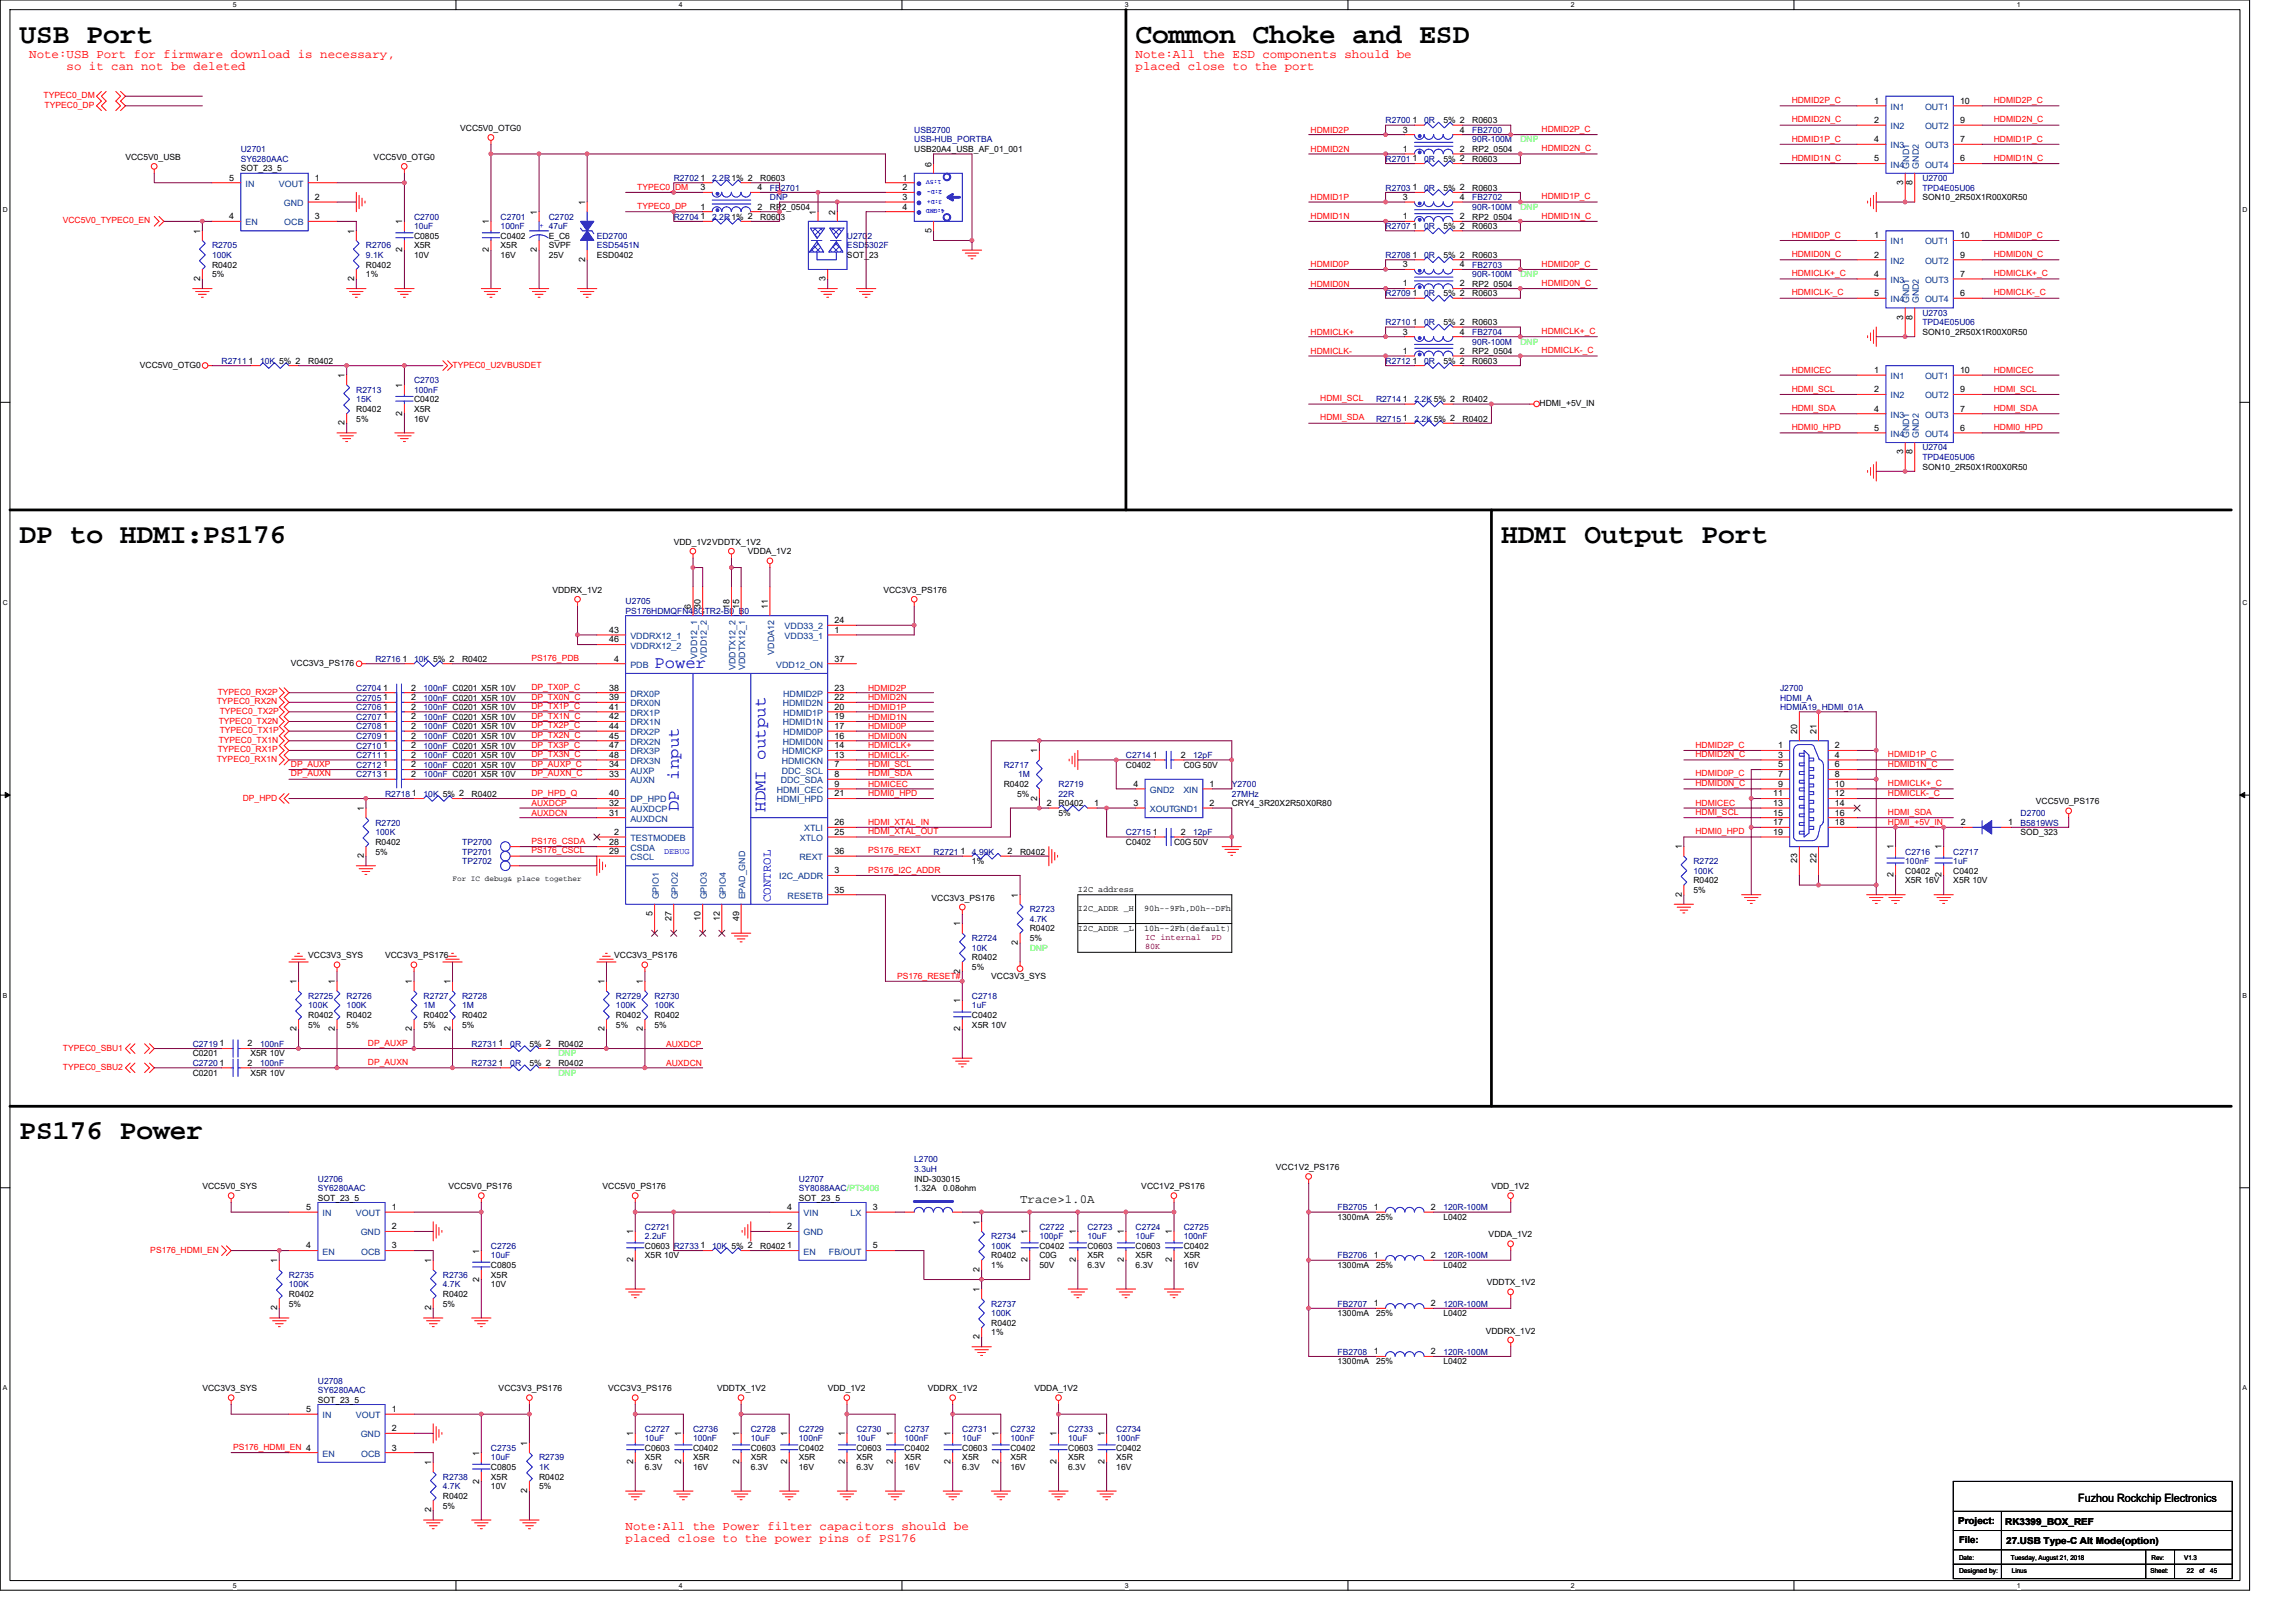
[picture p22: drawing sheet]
<svg xmlns="http://www.w3.org/2000/svg" width="297mm" height="210mm" viewBox="0 0 297 210" stroke-linecap="round" stroke-linejoin="round" font-family="sans-serif">
<defs><g id="words">
<g font-size="3.6">
<text x="2.5" y="5.5">USB Port</text>
<text x="146.9" y="5.5">Common Choke and ESD</text>
<text x="2.5" y="70.2">DP to HDMI:PS176</text>
<text x="194.2" y="70.2">HDMI Output Port</text>
<text x="2.5" y="147.4">PS176 Power</text>
</g>
<g font-size="2.2" fill="#00f">
<text x="84.7" y="86.4">Power</text>
<text x="87.8" y="104.9" transform="rotate(-90 87.8 104.9)">DP input</text>
<text x="99" y="105.1" transform="rotate(-90 99 105.1)">HDMI output</text>
</g>
<g font-size="1.6" fill="#f00">
<text x="3.8" y="7.5">Note:USB Port for firmware download is necessary,</text>
<text x="8.6" y="9.1">so it can not be deleted</text>
<text x="146.9" y="7.5">Note:All the ESD components should be</text>
<text x="146.9" y="9.1">placed close to the port</text>
<text x="80.9" y="197.9">Note:All the Power filter capacitors should be</text>
<text x="80.9" y="199.5">placed close to the power pins of PS176</text>
</g>
<text font-size="1.6" fill="#00f" x="99.7" y="116.8" transform="rotate(-90 99.7 116.8)">CONTROL</text>
<text font-size="1.6" fill="#004000" x="132" y="155.6">Trace&gt;1.0A</text>
<text font-size="1.5" x="268.9" y="194.4">Fuzhou Rockchip Electronics</text>
<g font-size="1.2">
<text x="253.3" y="197.1">Project:</text>
<text x="259.4" y="197.3">RK3399_BOX_REF</text>
<text x="253.4" y="199.6">File:</text>
<text x="259.5" y="199.8">27.USB Type-C Alt Mode(option)</text>
</g>
<g font-size="1.1" fill="#f00">
<text x="5.6" y="12.7">TYPEC0_DM</text>
<text x="5.8" y="14">TYPEC0_DP</text>
<text x="169.6" y="17.2">HDMID2P</text>
<text x="199.4" y="17.1">HDMID2P_C</text>
<text x="231.8" y="13.3">HDMID2P_C</text>
<text x="231.8" y="15.8">HDMID2N_C</text>
<text x="257.9" y="13.3">HDMID2P_C</text>
<text x="257.9" y="15.8">HDMID2N_C</text>
<text x="169.6" y="19.7">HDMID2N</text>
<text x="199.4" y="19.6">HDMID2N_C</text>
<text x="231.8" y="18.3">HDMID1P_C</text>
<text x="231.8" y="20.8">HDMID1N_C</text>
<text x="257.9" y="18.3">HDMID1P_C</text>
<text x="257.9" y="20.8">HDMID1N_C</text>
<text x="8.1" y="28.9">VCC5V0_TYPEC0_EN</text>
<text x="82.4" y="24.5">TYPEC0_DM</text>
<text x="82.4" y="27">TYPEC0_DP</text>
<text x="169.6" y="25.9">HDMID1P</text>
<text x="169.6" y="28.4">HDMID1N</text>
<text x="199.4" y="28.3">HDMID1N_C</text>
<text x="199.4" y="25.8">HDMID1P_C</text>
<text x="169.6" y="34.6">HDMID0P</text>
<text x="199.4" y="34.5">HDMID0P_C</text>
<text x="231.8" y="33.3">HDMID0N_C</text>
<text x="231.8" y="30.8">HDMID0P_C</text>
<text x="231.8" y="35.7">HDMICLK+_C</text>
<text x="257.9" y="33.3">HDMID0N_C</text>
<text x="257.9" y="30.8">HDMID0P_C</text>
<text x="257.9" y="35.7">HDMICLK+_C</text>
<text x="169.6" y="37.1">HDMID0N</text>
<text x="199.4" y="37">HDMID0N_C</text>
<text x="231.8" y="38.2">HDMICLK-_C</text>
<text x="257.9" y="38.2">HDMICLK-_C</text>
<text x="58.5" y="47.6">TYPEC0_U2VBUSDET</text>
<text x="169.6" y="45.8">HDMICLK-</text>
<text x="169.6" y="43.3">HDMICLK+</text>
<text x="199.4" y="45.7">HDMICLK-_C</text>
<text x="199.4" y="43.2">HDMICLK+_C</text>
<text x="170.8" y="51.9">HDMI_SCL</text>
<text x="231.8" y="50.7">HDMI_SCL</text>
<text x="231.8" y="48.3">HDMICEC</text>
<text x="231.8" y="53.2">HDMI_SDA</text>
<text x="257.9" y="50.7">HDMI_SCL</text>
<text x="257.9" y="48.3">HDMICEC</text>
<text x="257.9" y="53.2">HDMI_SDA</text>
<text x="170.8" y="54.4">HDMI_SDA</text>
<text x="231.8" y="55.6">HDMI0_HPD</text>
<text x="257.9" y="55.6">HDMI0_HPD</text>
<text x="28.2" y="89.9">TYPEC0_RX2P</text>
<text x="68.7" y="85.5">PS176_PDB</text>
<text x="68.7" y="89.3">DP_TX0P_C</text>
<text x="112.3" y="89.4">HDMID2P</text>
<text x="28" y="91.1">TYPEC0_RX2N</text>
<text x="28.3" y="93.6">TYPEC0_TX2N</text>
<text x="28.4" y="92.4">TYPEC0_TX2P</text>
<text x="28.4" y="94.9">TYPEC0_TX1P</text>
<text x="68.7" y="90.5">DP_TX0N_C</text>
<text x="68.7" y="93">DP_TX1N_C</text>
<text x="68.7" y="91.7">DP_TX1P_C</text>
<text x="68.7" y="94.2">DP_TX2P_C</text>
<text x="68.7" y="95.5">DP_TX2N_C</text>
<text x="112.3" y="91.8">HDMID1P</text>
<text x="112.3" y="90.6">HDMID2N</text>
<text x="112.3" y="95.6">HDMID0N</text>
<text x="112.3" y="94.3">HDMID0P</text>
<text x="112.3" y="93.1">HDMID1N</text>
<text x="28" y="98.6">TYPEC0_RX1N</text>
<text x="28.2" y="97.3">TYPEC0_RX1P</text>
<text x="28.3" y="96.1">TYPEC0_TX1N</text>
<text x="37.6" y="100.5">DP_AUXN</text>
<text x="37.6" y="99.2">DP_AUXP</text>
<text x="68.7" y="100.5">DP_AUXN_C</text>
<text x="68.7" y="99.2">DP_AUXP_C</text>
<text x="68.7" y="96.7">DP_TX3P_C</text>
<text x="68.7" y="98">DP_TX3N_C</text>
<text x="112.3" y="96.8">HDMICLK+</text>
<text x="112.3" y="101.8">HDMICEC</text>
<text x="112.3" y="100.5">HDMI_SDA</text>
<text x="112.3" y="99.2">HDMI_SCL</text>
<text x="112.3" y="98.1">HDMICLK-</text>
<text x="219.3" y="100.5">HDMID0P_C</text>
<text x="219.3" y="98">HDMID2N_C</text>
<text x="219.3" y="101.7">HDMID0N_C</text>
<text x="219.3" y="96.7">HDMID2P_C</text>
<text x="244.2" y="98">HDMID1P_C</text>
<text x="244.2" y="101.7">HDMICLK+_C</text>
<text x="244.2" y="99.2">HDMID1N_C</text>
<text x="31.4" y="103.6">DP_HPD</text>
<text x="68.7" y="103">DP_HPD_Q</text>
<text x="68.7" y="105.5">AUXDCN</text>
<text x="68.7" y="104.3">AUXDCP</text>
<text x="112.3" y="107.9">HDMI_XTAL_OUT</text>
<text x="112.3" y="106.7">HDMI_XTAL_IN</text>
<text x="112.3" y="103">HDMI0_HPD</text>
<text x="219.3" y="107.9">HDMI0_HPD</text>
<text x="219.3" y="104.3">HDMICEC</text>
<text x="219.3" y="105.4">HDMI_SCL</text>
<text x="244.2" y="103">HDMICLK-_C</text>
<text x="244.2" y="105.4">HDMI_SDA</text>
<text x="244.2" y="106.7">HDMI_+5V_IN</text>
<text x="68.7" y="110.4">PS176_CSCL</text>
<text x="68.7" y="109.2">PS176_CSDA</text>
<text x="112.3" y="112.9">PS176_I2C_ADDR</text>
<text x="112.3" y="110.4">PS176_REXT</text>
<text x="116.1" y="126.6">PS176_RESET#</text>
<text x="8.1" y="135.9">TYPEC0_SBU1</text>
<text x="47.6" y="135.3">DP_AUXP</text>
<text x="47.6" y="137.8">DP_AUXN</text>
<text x="86.2" y="137.9">AUXDCN</text>
<text x="86.2" y="135.4">AUXDCP</text>
<text x="8.1" y="138.4">TYPEC0_SBU2</text>
<text x="19.4" y="162.1">PS176_HDMI_EN</text>
<text x="30.2" y="187.6">PS176_HDMI_EN 4</text>
</g>
<g font-size="1.1">
<text x="59.5" y="17">VCC5V0_OTG0</text>
<text x="181.5" y="17.1">3</text>
<text x="182.7" y="15.9">1</text>
<text x="186.7" y="16">5% 2</text>
<text x="188.8" y="17.1">4</text>
<text x="190.5" y="16">R0603</text>
<text x="242.5" y="13.4">1</text>
<text x="242.5" y="15.9">2</text>
<text x="253.6" y="15.9">9</text>
<text x="253.6" y="13.4">10</text>
<text x="16.2" y="20.7">VCC5V0_USB</text>
<text x="29.7" y="23.4">5</text>
<text x="31.2" y="22.2">SOT_23_5</text>
<text x="40.7" y="23.4">1</text>
<text x="48.3" y="20.7">VCC5V0_OTG0</text>
<text x="90.6" y="23.4">1</text>
<text x="98.4" y="23.4">R0603</text>
<text x="116.8" y="23.4">1</text>
<text x="118.3" y="19.7">USB20A4_USB_AF_01_001</text>
<text x="120.5" y="21.5" transform="rotate(-90 120.5 21.5)">6</text>
<text x="181.5" y="19.6">1</text>
<text x="182.7" y="20.9">1</text>
<text x="186.7" y="20.9">5% 2</text>
<text x="188.8" y="19.6">2</text>
<text x="190.5" y="19.7">RP2_0504</text>
<text x="190.5" y="20.9">R0603</text>
<text x="242.5" y="18.4">4</text>
<text x="242.5" y="20.9">5</text>
<text x="246.2" y="23.9" transform="rotate(-90 246.2 23.9)">3</text>
<text x="247.4" y="23.9" transform="rotate(-90 247.4 23.9)">8</text>
<text x="253.6" y="20.9">6</text>
<text x="253.6" y="18.4">7</text>
<text x="29.7" y="28.4">4</text>
<text x="40.7" y="28.4">3</text>
<text x="40.7" y="25.9">2</text>
<text x="52" y="29" transform="rotate(-90 52 29)">1</text>
<text x="63.2" y="29" transform="rotate(-90 63.2 29)">1</text>
<text x="69.5" y="27.8" transform="rotate(-90 69.5 27.8)">1</text>
<text x="75.7" y="26.5" transform="rotate(-90 75.7 26.5)">1</text>
<text x="90.6" y="27.1">1</text>
<text x="90.6" y="24.6">3</text>
<text x="90.6" y="28.4">1</text>
<text x="98" y="27.1">2</text>
<text x="98" y="24.6">4</text>
<text x="98.4" y="28.4">R0603</text>
<text x="99.6" y="27.2">RP2_0504</text>
<text x="105.6" y="27.8" transform="rotate(-90 105.6 27.8)">1</text>
<text x="108.1" y="27.8" transform="rotate(-90 108.1 27.8)">2</text>
<text x="116.8" y="24.6">2</text>
<text x="116.8" y="25.9">3</text>
<text x="116.8" y="27.1">4</text>
<text x="181.5" y="28.4">1</text>
<text x="181.5" y="25.9">3</text>
<text x="182.7" y="29.6">1</text>
<text x="182.7" y="24.6">1</text>
<text x="186.7" y="29.7">5% 2</text>
<text x="186.7" y="24.7">5% 2</text>
<text x="188.8" y="28.4">2</text>
<text x="188.8" y="25.9">4</text>
<text x="190.5" y="28.4">RP2_0504</text>
<text x="190.5" y="29.7">R0603</text>
<text x="190.5" y="24.7">R0603</text>
<text x="248.7" y="25.9">SON10_2R50X1R00X0R50</text>
<text x="25.9" y="30.2" transform="rotate(-90 25.9 30.2)">1</text>
<text x="27.4" y="34.6">R0402</text>
<text x="27.4" y="35.9">5%</text>
<text x="45.8" y="30.2" transform="rotate(-90 45.8 30.2)">1</text>
<text x="47.3" y="34.6">R0402</text>
<text x="47.3" y="35.9">1%</text>
<text x="52" y="32.6" transform="rotate(-90 52 32.6)">2</text>
<text x="53.6" y="30.9">C0805</text>
<text x="53.6" y="32.1">X5R</text>
<text x="53.6" y="33.4">10V</text>
<text x="63.2" y="32.6" transform="rotate(-90 63.2 32.6)">2</text>
<text x="64.8" y="30.9">C0402</text>
<text x="64.8" y="32.1">X5R</text>
<text x="64.8" y="33.4">16V</text>
<text x="69.5" y="32.6" transform="rotate(-90 69.5 32.6)">2</text>
<text x="71" y="30.9">E_C6</text>
<text x="71" y="32.1">SVPF</text>
<text x="71" y="33.4">25V</text>
<text x="75.7" y="33.9" transform="rotate(-90 75.7 33.9)">2</text>
<text x="77.2" y="33.4">ESD0402</text>
<text x="109.6" y="33.4">SOT_23</text>
<text x="120.5" y="30.1" transform="rotate(-90 120.5 30.1)">5</text>
<text x="181.5" y="34.6">3</text>
<text x="182.7" y="33.3">1</text>
<text x="186.7" y="33.4">5% 2</text>
<text x="188.8" y="34.6">4</text>
<text x="190.5" y="33.4">R0603</text>
<text x="242.5" y="30.8">1</text>
<text x="242.5" y="33.3">2</text>
<text x="242.5" y="35.8">4</text>
<text x="253.6" y="35.8">7</text>
<text x="253.6" y="33.3">9</text>
<text x="253.6" y="30.8">10</text>
<text x="25.9" y="36.4" transform="rotate(-90 25.9 36.4)">2</text>
<text x="45.8" y="36.4" transform="rotate(-90 45.8 36.4)">2</text>
<text x="106.8" y="36.4" transform="rotate(-90 106.8 36.4)">3</text>
<text x="181.5" y="37.1">1</text>
<text x="182.7" y="38.3">1</text>
<text x="186.7" y="38.4">5% 2</text>
<text x="188.8" y="37.1">2</text>
<text x="190.5" y="37.1">RP2_0504</text>
<text x="190.5" y="38.4">R0603</text>
<text x="242.5" y="38.3">5</text>
<text x="246.2" y="41.3" transform="rotate(-90 246.2 41.3)">3</text>
<text x="247.4" y="41.3" transform="rotate(-90 247.4 41.3)">8</text>
<text x="253.6" y="38.3">6</text>
<text x="18.1" y="47.6">VCC5V0_OTG0</text>
<text x="32.1" y="47">1</text>
<text x="39.9" y="47.1">R0402</text>
<text x="181.5" y="45.8">1</text>
<text x="181.5" y="43.3">3</text>
<text x="182.7" y="47">1</text>
<text x="182.7" y="42">1</text>
<text x="186.7" y="47.1">5% 2</text>
<text x="186.7" y="42.1">5% 2</text>
<text x="188.8" y="45.8">2</text>
<text x="188.8" y="43.3">4</text>
<text x="190.5" y="45.8">RP2_0504</text>
<text x="190.5" y="47.1">R0603</text>
<text x="190.5" y="42.1">R0603</text>
<text x="248.7" y="43.3">SON10_2R50X1R00X0R50</text>
<text x="44.6" y="48.9" transform="rotate(-90 44.6 48.9)">1</text>
<text x="46.1" y="53.3">R0402</text>
<text x="52" y="53.8" transform="rotate(-90 52 53.8)">2</text>
<text x="52" y="50.2" transform="rotate(-90 52 50.2)">1</text>
<text x="53.6" y="52">C0402</text>
<text x="53.6" y="53.3">X5R</text>
<text x="181.5" y="52">1</text>
<text x="189.2" y="52">R0402</text>
<text x="199.2" y="52.6">HDMI_+5V_IN</text>
<text x="242.5" y="48.3">1</text>
<text x="242.5" y="50.8">2</text>
<text x="242.5" y="53.3">4</text>
<text x="253.6" y="53.3">7</text>
<text x="253.6" y="50.8">9</text>
<text x="253.6" y="48.3">10</text>
<text x="44.6" y="55" transform="rotate(-90 44.6 55)">2</text>
<text x="46.1" y="54.5">5%</text>
<text x="53.6" y="54.5">16V</text>
<text x="181.5" y="54.5">1</text>
<text x="189.2" y="54.5">R0402</text>
<text x="242.5" y="55.7">5</text>
<text x="246.2" y="58.8" transform="rotate(-90 246.2 58.8)">3</text>
<text x="247.4" y="58.8" transform="rotate(-90 247.4 58.8)">8</text>
<text x="253.6" y="55.7">6</text>
<text x="248.7" y="60.8">SON10_2R50X1R00X0R50</text>
<text x="87.2" y="70.5">VDD_1V2VDDTX_1V2</text>
<text x="96.7" y="71.7">VDDA_1V2</text>
<text x="71.5" y="76.7">VDDRX_1V2</text>
<text x="114.3" y="76.7">VCC3V3_PS176</text>
<text x="78.8" y="81.9">43</text>
<text x="78.8" y="83.1">46</text>
<text x="89.4" y="78.8" transform="rotate(-90 89.4 78.8)">6</text>
<text x="90.6" y="78.8" transform="rotate(-90 90.6 78.8)">30</text>
<text x="94.4" y="78.8" transform="rotate(-90 94.4 78.8)">18</text>
<text x="95.6" y="78.8" transform="rotate(-90 95.6 78.8)">15</text>
<text x="99.3" y="78.8" transform="rotate(-90 99.3 78.8)">11</text>
<text x="107.9" y="80.6">24</text>
<text x="107.9" y="81.9">1</text>
<text x="37.6" y="86.1">VCC3V3_PS176</text>
<text x="49.6" y="89.3">1</text>
<text x="52.1" y="85.6">1</text>
<text x="53.2" y="89.3">2</text>
<text x="59.8" y="85.7">R0402</text>
<text x="78.8" y="89.3">38</text>
<text x="79.4" y="85.6">4</text>
<text x="107.9" y="85.6">37</text>
<text x="107.9" y="89.3">23</text>
<text x="49.6" y="93.1">1</text>
<text x="49.6" y="91.8">1</text>
<text x="49.6" y="95.6">1</text>
<text x="49.6" y="94.3">1</text>
<text x="49.6" y="90.6">1</text>
<text x="53.2" y="93.1">2</text>
<text x="53.2" y="91.8">2</text>
<text x="53.2" y="95.6">2</text>
<text x="53.2" y="94.3">2</text>
<text x="53.2" y="90.6">2</text>
<text x="78.8" y="90.6">39</text>
<text x="78.8" y="91.8">41</text>
<text x="78.8" y="93.1">42</text>
<text x="78.8" y="94.3">44</text>
<text x="78.8" y="95.6">45</text>
<text x="107.9" y="95.6">16</text>
<text x="107.9" y="93.1">19</text>
<text x="107.9" y="90.6">22</text>
<text x="107.9" y="94.3">17</text>
<text x="107.9" y="91.8">20</text>
<text x="232.5" y="95" transform="rotate(-90 232.5 95)">20</text>
<text x="235" y="95" transform="rotate(-90 235 95)">21</text>
<text x="49.6" y="100.5">1</text>
<text x="49.6" y="98">1</text>
<text x="49.6" y="99.3">1</text>
<text x="49.6" y="96.8">1</text>
<text x="53.2" y="100.5">2</text>
<text x="53.2" y="98">2</text>
<text x="53.2" y="99.3">2</text>
<text x="53.2" y="96.8">2</text>
<text x="78.8" y="96.8">47</text>
<text x="78.8" y="98">48</text>
<text x="78.8" y="100.5">33</text>
<text x="78.8" y="99.3">34</text>
<text x="107.9" y="100.5">8</text>
<text x="107.9" y="101.8">9</text>
<text x="107.9" y="96.8">14</text>
<text x="107.9" y="98">13</text>
<text x="107.9" y="99.3">7</text>
<text x="129.9" y="101.8">R0402</text>
<text x="134.2" y="97.5" transform="rotate(-90 134.2 97.5)">1</text>
<text x="145.7" y="99.3">C0402</text>
<text x="146.6" y="101.8">4</text>
<text x="149.1" y="98">1</text>
<text x="152.8" y="98">2</text>
<text x="153.1" y="99.3">C0G 50V</text>
<text x="156.5" y="101.8">1</text>
<text x="230" y="96.8">1</text>
<text x="230" y="98">3</text>
<text x="230" y="99.3">5</text>
<text x="230" y="100.5">7</text>
<text x="230" y="101.8">9</text>
<text x="237.4" y="96.8">2</text>
<text x="237.4" y="98">4</text>
<text x="237.4" y="99.3">6</text>
<text x="237.4" y="100.5">8</text>
<text x="237.4" y="101.8">10</text>
<text x="47.1" y="104.9" transform="rotate(-90 47.1 104.9)">1</text>
<text x="53.3" y="103">1</text>
<text x="61" y="103.1">R0402</text>
<text x="78.8" y="103">40</text>
<text x="78.8" y="105.5">31</text>
<text x="78.8" y="104.3">32</text>
<text x="107.9" y="103">21</text>
<text x="107.9" y="106.8">26</text>
<text x="131.6" y="103.1">5%</text>
<text x="134.2" y="103.6" transform="rotate(-90 134.2 103.6)">2</text>
<text x="135.4" y="104.3">2</text>
<text x="136.9" y="104.3">R0402</text>
<text x="136.9" y="105.6">5%</text>
<text x="141.6" y="104.3">1</text>
<text x="146.6" y="104.3">3</text>
<text x="156.5" y="104.3">2</text>
<text x="159.4" y="104.3">CRY4_3R20X2R50X0R80</text>
<text x="229.4" y="103">11</text>
<text x="229.4" y="104.3">13</text>
<text x="229.4" y="105.5">15</text>
<text x="229.4" y="106.8">17</text>
<text x="237.4" y="103">12</text>
<text x="237.4" y="104.3">14</text>
<text x="237.4" y="105.5">16</text>
<text x="237.4" y="106.8">18</text>
<text x="253.7" y="106.8">2</text>
<text x="259.8" y="106.8">1</text>
<text x="263.4" y="104.1">VCC5V0_PS176</text>
<text x="47.1" y="111" transform="rotate(-90 47.1 111)">2</text>
<text x="48.6" y="109.3">R0402</text>
<text x="48.6" y="110.6">5%</text>
<text x="78.8" y="109.3">28</text>
<text x="78.8" y="110.5">29</text>
<text x="79.4" y="108">2</text>
<text x="107.9" y="110.5">36</text>
<text x="107.9" y="108">25</text>
<text x="107.9" y="113">3</text>
<text x="124.2" y="110.5">1</text>
<text x="125.7" y="111.8">1%</text>
<text x="130.3" y="110.5">2</text>
<text x="132" y="110.6">R0402</text>
<text x="145.7" y="109.3">C0402</text>
<text x="149.1" y="108">1</text>
<text x="151.9" y="109.3">C0G 50V</text>
<text x="152.8" y="108">2</text>
<text x="217.6" y="109.9" transform="rotate(-90 217.6 109.9)">1</text>
<text x="229.4" y="108">19</text>
<text x="232.5" y="111.7" transform="rotate(-90 232.5 111.7)">23</text>
<text x="235" y="111.7" transform="rotate(-90 235 111.7)">22</text>
<text x="245" y="113.5" transform="rotate(-90 245 113.5)">2</text>
<text x="245" y="109.9" transform="rotate(-90 245 109.9)">1</text>
<text x="246.5" y="113">C0402</text>
<text x="251.2" y="113.5" transform="rotate(-90 251.2 113.5)">2</text>
<text x="251.2" y="109.9" transform="rotate(-90 251.2 109.9)">1</text>
<text x="252.7" y="113">C0402</text>
<text x="261.4" y="108.1">SOD_323</text>
<text x="84.4" y="118.5" transform="rotate(-90 84.4 118.5)">5</text>
<text x="86.9" y="119.1" transform="rotate(-90 86.9 119.1)">27</text>
<text x="90.6" y="119.1" transform="rotate(-90 90.6 119.1)">10</text>
<text x="93.1" y="119.1" transform="rotate(-90 93.1 119.1)">12</text>
<text x="95.6" y="119.1" transform="rotate(-90 95.6 119.1)">49</text>
<text x="107.9" y="115.5">35</text>
<text x="120.5" y="116.5">VCC3V3_PS176</text>
<text x="124.2" y="119.9" transform="rotate(-90 124.2 119.9)">1</text>
<text x="131.7" y="116.1" transform="rotate(-90 131.7 116.1)">1</text>
<text x="139.4" y="117.9">I2C_ADDR _H</text>
<text x="139.4" y="115.4">I2C address</text>
<text x="148" y="117.9">90h--9Fh,D0h--DFh</text>
<text x="217.6" y="116" transform="rotate(-90 217.6 116)">2</text>
<text x="219.1" y="114.3">R0402</text>
<text x="219.1" y="115.5">5%</text>
<text x="246.5" y="114.3">X5R 16V</text>
<text x="252.7" y="114.3">X5R 10V</text>
<text x="39.9" y="124">VCC3V3_SYS</text>
<text x="49.8" y="124">VCC3V3_PS176</text>
<text x="79.5" y="124">VCC3V3_PS176</text>
<text x="124.2" y="126" transform="rotate(-90 124.2 126)">2</text>
<text x="125.7" y="124.2">R0402</text>
<text x="125.7" y="125.5">5%</text>
<text x="131.7" y="122.2" transform="rotate(-90 131.7 122.2)">2</text>
<text x="133.2" y="120.5">R0402</text>
<text x="133.2" y="121.8">5%</text>
<text x="139.4" y="120.4">I2C_ADDR _L</text>
<text x="148" y="120.4">10h--2Fh(default)</text>
<text x="38.4" y="127.3" transform="rotate(-90 38.4 127.3)">1</text>
<text x="39.9" y="131.7">R0402</text>
<text x="43.3" y="127.3" transform="rotate(-90 43.3 127.3)">1</text>
<text x="44.8" y="131.7">R0402</text>
<text x="53.3" y="127.3" transform="rotate(-90 53.3 127.3)">1</text>
<text x="54.8" y="131.7">R0402</text>
<text x="58.3" y="127.3" transform="rotate(-90 58.3 127.3)">1</text>
<text x="59.8" y="131.7">R0402</text>
<text x="78.2" y="127.3" transform="rotate(-90 78.2 127.3)">1</text>
<text x="79.7" y="131.7">R0402</text>
<text x="83.2" y="127.3" transform="rotate(-90 83.2 127.3)">1</text>
<text x="84.7" y="131.7">R0402</text>
<text x="124.2" y="129.8" transform="rotate(-90 124.2 129.8)">1</text>
<text x="125.7" y="131.7">C0402</text>
<text x="128.2" y="126.7">VCC3V3_SYS</text>
<text x="24.9" y="136.7">C0201</text>
<text x="28.4" y="137.9">1</text>
<text x="28.4" y="135.4">1</text>
<text x="32" y="137.9">2</text>
<text x="32" y="135.4">2</text>
<text x="32.4" y="136.7">X5R 10V</text>
<text x="38.4" y="133.4" transform="rotate(-90 38.4 133.4)">2</text>
<text x="39.9" y="132.9">5%</text>
<text x="43.3" y="133.4" transform="rotate(-90 43.3 133.4)">2</text>
<text x="44.8" y="132.9">5%</text>
<text x="53.3" y="133.4" transform="rotate(-90 53.3 133.4)">2</text>
<text x="54.8" y="132.9">5%</text>
<text x="58.3" y="133.4" transform="rotate(-90 58.3 133.4)">2</text>
<text x="59.8" y="132.9">5%</text>
<text x="64.5" y="135.4">1</text>
<text x="64.5" y="137.9">1</text>
<text x="68.5" y="135.4">5% 2</text>
<text x="68.5" y="137.9">5% 2</text>
<text x="72.2" y="135.4">R0402</text>
<text x="72.2" y="137.9">R0402</text>
<text x="78.2" y="133.4" transform="rotate(-90 78.2 133.4)">2</text>
<text x="79.7" y="132.9">5%</text>
<text x="83.2" y="133.4" transform="rotate(-90 83.2 133.4)">2</text>
<text x="84.7" y="132.9">5%</text>
<text x="124.2" y="133.4" transform="rotate(-90 124.2 133.4)">2</text>
<text x="125.7" y="132.9">X5R 10V</text>
<text x="24.9" y="139.2">C0201</text>
<text x="32.4" y="139.2">X5R 10V</text>
<text x="26.2" y="153.9">VCC5V0_SYS</text>
<text x="41.1" y="155.3">SOT_23_5</text>
<text x="58" y="153.9">VCC5V0_PS176</text>
<text x="78" y="153.9">VCC5V0_PS176</text>
<text x="103.4" y="155.3">SOT_23_5</text>
<text x="118.3" y="152.9">IND-303015</text>
<text x="118.3" y="154.1">1.32A</text>
<text x="122" y="154.1">0.08ohm</text>
<text x="147.7" y="153.9">VCC1V2_PS176</text>
<text x="165.1" y="151.4">VCC1V2_PS176</text>
<text x="193" y="153.9">VDD_1V2</text>
<text x="39.6" y="161.5">4</text>
<text x="39.6" y="156.5">5</text>
<text x="50.7" y="161.5">3</text>
<text x="50.7" y="159">2</text>
<text x="50.7" y="156.5">1</text>
<text x="81.9" y="159.7" transform="rotate(-90 81.9 159.7)">1</text>
<text x="83.4" y="161.6">C0603 R2733</text>
<text x="90.6" y="161.5">1</text>
<text x="98.4" y="161.6">R0402</text>
<text x="101.9" y="161.5">1</text>
<text x="101.9" y="159">2</text>
<text x="101.9" y="156.5">4</text>
<text x="112.9" y="156.5">3</text>
<text x="112.9" y="161.5">5</text>
<text x="126.7" y="158.5" transform="rotate(-90 126.7 158.5)">1</text>
<text x="132.9" y="159.7" transform="rotate(-90 132.9 159.7)">1</text>
<text x="134.5" y="161.6">C0402</text>
<text x="139.2" y="159.7" transform="rotate(-90 139.2 159.7)">1</text>
<text x="140.7" y="161.6">C0603</text>
<text x="145.4" y="159.7" transform="rotate(-90 145.4 159.7)">1</text>
<text x="146.9" y="161.6">C0603</text>
<text x="151.6" y="159.7" transform="rotate(-90 151.6 159.7)">1</text>
<text x="153.1" y="161.6">C0402</text>
<text x="173" y="157.8">1300mA</text>
<text x="177.8" y="156.5">1</text>
<text x="178" y="157.8">25%</text>
<text x="185.1" y="156.5">2</text>
<text x="186.7" y="157.8">L0402</text>
<text x="192.6" y="160.1">VDDA_1V2</text>
<text x="35.9" y="163.4" transform="rotate(-90 35.9 163.4)">1</text>
<text x="37.4" y="167.8">R0402</text>
<text x="55.8" y="163.4" transform="rotate(-90 55.8 163.4)">1</text>
<text x="57.3" y="167.8">R0402</text>
<text x="62" y="165.8" transform="rotate(-90 62 165.8)">2</text>
<text x="62" y="162.2" transform="rotate(-90 62 162.2)">1</text>
<text x="63.5" y="164.1">C0805</text>
<text x="63.5" y="165.3">X5R</text>
<text x="63.5" y="166.6">10V</text>
<text x="81.9" y="163.3" transform="rotate(-90 81.9 163.3)">2</text>
<text x="83.4" y="162.8">X5R 10V</text>
<text x="126.7" y="167.2" transform="rotate(-90 126.7 167.2)">1</text>
<text x="126.7" y="164.5" transform="rotate(-90 126.7 164.5)">2</text>
<text x="128.2" y="162.8">R0402</text>
<text x="128.2" y="164.1">1%</text>
<text x="132.9" y="163.3" transform="rotate(-90 132.9 163.3)">2</text>
<text x="134.5" y="162.8">C0G</text>
<text x="134.5" y="164.1">50V</text>
<text x="139.2" y="163.3" transform="rotate(-90 139.2 163.3)">2</text>
<text x="140.7" y="162.8">X5R</text>
<text x="140.7" y="164.1">6.3V</text>
<text x="145.4" y="163.3" transform="rotate(-90 145.4 163.3)">2</text>
<text x="146.9" y="162.8">X5R</text>
<text x="146.9" y="164.1">6.3V</text>
<text x="151.6" y="163.3" transform="rotate(-90 151.6 163.3)">2</text>
<text x="153.1" y="162.8">X5R</text>
<text x="153.1" y="164.1">16V</text>
<text x="173" y="164.1">1300mA</text>
<text x="177.8" y="162.8">1</text>
<text x="178" y="164.1">25%</text>
<text x="185.1" y="162.8">2</text>
<text x="186.7" y="164.1">L0402</text>
<text x="192.3" y="166.3">VDDTX_1V2</text>
<text x="35.9" y="169.5" transform="rotate(-90 35.9 169.5)">2</text>
<text x="37.4" y="169">5%</text>
<text x="55.8" y="169.5" transform="rotate(-90 55.8 169.5)">2</text>
<text x="57.3" y="169">5%</text>
<text x="126.7" y="173.3" transform="rotate(-90 126.7 173.3)">2</text>
<text x="128.2" y="171.5">R0402</text>
<text x="128.2" y="172.8">1%</text>
<text x="173" y="170.3">1300mA</text>
<text x="177.8" y="169">1</text>
<text x="178" y="170.3">25%</text>
<text x="185.1" y="169">2</text>
<text x="186.7" y="170.3">L0402</text>
<text x="192.2" y="172.5">VDDRX_1V2</text>
<text x="173" y="176.5">1300mA</text>
<text x="177.8" y="175.2">1</text>
<text x="178" y="176.5">25%</text>
<text x="185.1" y="175.2">2</text>
<text x="186.7" y="176.5">L0402</text>
<text x="26.2" y="180">VCC3V3_SYS</text>
<text x="39.6" y="182.7">5</text>
<text x="41.1" y="181.5">SOT_23_5</text>
<text x="50.7" y="185.2">2</text>
<text x="50.7" y="182.7">1</text>
<text x="64.5" y="180">VCC3V3_PS176</text>
<text x="78.7" y="180">VCC3V3_PS176</text>
<text x="81.9" y="185.8" transform="rotate(-90 81.9 185.8)">1</text>
<text x="88.1" y="185.8" transform="rotate(-90 88.1 185.8)">1</text>
<text x="92.8" y="180">VDDTX_1V2</text>
<text x="95.6" y="185.8" transform="rotate(-90 95.6 185.8)">1</text>
<text x="101.8" y="185.8" transform="rotate(-90 101.8 185.8)">1</text>
<text x="107.1" y="180">VDD_1V2</text>
<text x="109.3" y="185.8" transform="rotate(-90 109.3 185.8)">1</text>
<text x="115.5" y="185.8" transform="rotate(-90 115.5 185.8)">1</text>
<text x="120" y="180">VDDRX_1V2</text>
<text x="123" y="185.8" transform="rotate(-90 123 185.8)">1</text>
<text x="129.2" y="185.8" transform="rotate(-90 129.2 185.8)">1</text>
<text x="133.8" y="180">VDDA_1V2</text>
<text x="136.7" y="185.8" transform="rotate(-90 136.7 185.8)">1</text>
<text x="142.9" y="185.8" transform="rotate(-90 142.9 185.8)">1</text>
<text x="50.7" y="187.7">3</text>
<text x="55.8" y="189.6" transform="rotate(-90 55.8 189.6)">1</text>
<text x="62" y="191.9" transform="rotate(-90 62 191.9)">2</text>
<text x="62" y="188.3" transform="rotate(-90 62 188.3)">1</text>
<text x="63.5" y="190.2">C0805</text>
<text x="63.5" y="191.5">X5R</text>
<text x="68.2" y="187.1" transform="rotate(-90 68.2 187.1)">1</text>
<text x="69.7" y="191.5">R0402</text>
<text x="81.9" y="189.4" transform="rotate(-90 81.9 189.4)">2</text>
<text x="83.4" y="187.7">C0603</text>
<text x="83.4" y="189">X5R</text>
<text x="83.4" y="190.2">6.3V</text>
<text x="88.1" y="189.4" transform="rotate(-90 88.1 189.4)">2</text>
<text x="89.7" y="187.7">C0402</text>
<text x="89.7" y="189">X5R</text>
<text x="89.7" y="190.2">16V</text>
<text x="95.6" y="189.4" transform="rotate(-90 95.6 189.4)">2</text>
<text x="97.1" y="187.7">C0603</text>
<text x="97.1" y="189">X5R</text>
<text x="97.1" y="190.2">6.3V</text>
<text x="101.8" y="189.4" transform="rotate(-90 101.8 189.4)">2</text>
<text x="103.4" y="187.7">C0402</text>
<text x="103.4" y="189">X5R</text>
<text x="103.4" y="190.2">16V</text>
<text x="109.3" y="189.4" transform="rotate(-90 109.3 189.4)">2</text>
<text x="110.8" y="187.7">C0603</text>
<text x="110.8" y="189">X5R</text>
<text x="110.8" y="190.2">6.3V</text>
<text x="115.5" y="189.4" transform="rotate(-90 115.5 189.4)">2</text>
<text x="117" y="187.7">C0402</text>
<text x="117" y="189">X5R</text>
<text x="117" y="190.2">16V</text>
<text x="123" y="189.4" transform="rotate(-90 123 189.4)">2</text>
<text x="124.5" y="187.7">C0603</text>
<text x="124.5" y="189">X5R</text>
<text x="124.5" y="190.2">6.3V</text>
<text x="129.2" y="189.4" transform="rotate(-90 129.2 189.4)">2</text>
<text x="130.7" y="187.7">C0402</text>
<text x="130.7" y="189">X5R</text>
<text x="130.7" y="190.2">16V</text>
<text x="136.7" y="189.4" transform="rotate(-90 136.7 189.4)">2</text>
<text x="138.2" y="187.7">C0603</text>
<text x="138.2" y="189">X5R</text>
<text x="138.2" y="190.2">6.3V</text>
<text x="142.9" y="189.4" transform="rotate(-90 142.9 189.4)">2</text>
<text x="144.4" y="187.7">C0402</text>
<text x="144.4" y="189">X5R</text>
<text x="144.4" y="190.2">16V</text>
<text x="55.8" y="195.7" transform="rotate(-90 55.8 195.7)">2</text>
<text x="57.3" y="193.9">R0402</text>
<text x="57.3" y="195.2">5%</text>
<text x="63.5" y="192.7">10V</text>
<text x="68.2" y="193.2" transform="rotate(-90 68.2 193.2)">2</text>
<text x="69.7" y="192.7">5%</text>
</g>
<g font-size="1.1" fill="#000080">
<text x="118.3" y="17.2">USB2700</text>
<text x="179.3" y="16">R2700</text>
<text x="184.3" y="16">0R</text>
<text x="190.5" y="17.2">FB2700</text>
<text x="31.2" y="19.7">U2701</text>
<text x="31.2" y="20.9">SY6280AAC</text>
<text x="87.2" y="23.4">R2702</text>
<text x="92.1" y="23.4">2.2R1% 2</text>
<text x="118.3" y="18.4">USB-HUB_PORTBA</text>
<text x="179.3" y="20.9">R2701</text>
<text x="184.3" y="20.9">0R</text>
<text x="190.5" y="18.4">90R-100M</text>
<text x="248.7" y="23.4">U2700</text>
<text x="53.6" y="28.4">C2700</text>
<text x="53.6" y="29.7">10uF</text>
<text x="64.8" y="28.4">C2701</text>
<text x="64.8" y="29.7">100nF</text>
<text x="71" y="28.4">C2702</text>
<text x="87.2" y="28.4">R2704</text>
<text x="92.1" y="28.4">2.2R1% 2</text>
<text x="99.6" y="24.7">FB2701</text>
<text x="99.6" y="25.9">DNP</text>
<text x="179.3" y="29.7">R2707</text>
<text x="179.3" y="24.7">R2703</text>
<text x="184.3" y="29.7">0R</text>
<text x="184.3" y="24.7">0R</text>
<text x="190.5" y="25.9">FB2702</text>
<text x="190.5" y="27.2">90R-100M</text>
<text x="248.7" y="24.7">TPD4E05U06</text>
<text x="27.4" y="32.1">R2705</text>
<text x="27.4" y="33.4">100K</text>
<text x="47.3" y="32.1">R2706</text>
<text x="47.3" y="33.4">9.1K</text>
<text x="77.2" y="30.9">ED2700</text>
<text x="77.2" y="32.1">ESD5451N</text>
<text x="109.6" y="30.9">U2702</text>
<text x="109.6" y="32.1">ESD5302F</text>
<text x="179.3" y="33.4">R2708</text>
<text x="184.3" y="33.4">0R</text>
<text x="190.5" y="34.6">FB2703</text>
<text x="190.5" y="35.9">90R-100M</text>
<text x="179.3" y="38.4">R2709</text>
<text x="184.3" y="38.4">0R</text>
<text x="248.7" y="40.9">U2703</text>
<text x="28.7" y="47.1">R2711</text>
<text x="33.7" y="47.1">10K 5% 2</text>
<text x="179.3" y="47.1">R2712</text>
<text x="179.3" y="42.1">R2710</text>
<text x="184.3" y="47.1">0R</text>
<text x="184.3" y="42.1">0R</text>
<text x="190.5" y="43.3">FB2704</text>
<text x="190.5" y="44.6">90R-100M</text>
<text x="248.7" y="42.1">TPD4E05U06</text>
<text x="46.1" y="50.8">R2713</text>
<text x="46.1" y="52">15K</text>
<text x="53.6" y="49.6">C2703</text>
<text x="53.6" y="50.8">100nF</text>
<text x="178" y="52">R2714</text>
<text x="183" y="52">2.2K 5% 2</text>
<text x="178" y="54.5">R2715</text>
<text x="183" y="54.5">2.2K 5% 2</text>
<text x="248.7" y="58.3">U2704</text>
<text x="248.7" y="59.5">TPD4E05U06</text>
<text x="80.9" y="78.2">U2705</text>
<text x="80.9" y="79.4">PS176HDMQFN48GTR2-B0_B0</text>
<text x="46.1" y="89.4">C2704</text>
<text x="48.6" y="85.7">R2716</text>
<text x="53.6" y="85.7">10K 5% 2</text>
<text x="54.8" y="89.4">100nF C0201 X5R 10V</text>
<text x="230.3" y="89.4">J2700</text>
<text x="46.1" y="93.1">C2707</text>
<text x="46.1" y="91.9">C2706</text>
<text x="46.1" y="95.6">C2709</text>
<text x="46.1" y="94.4">C2708</text>
<text x="46.1" y="90.6">C2705</text>
<text x="54.8" y="93.1">100nF C0201 X5R 10V</text>
<text x="54.8" y="91.9">100nF C0201 X5R 10V</text>
<text x="54.8" y="95.6">100nF C0201 X5R 10V</text>
<text x="54.8" y="94.4">100nF C0201 X5R 10V</text>
<text x="54.8" y="90.6">100nF C0201 X5R 10V</text>
<text x="230.3" y="90.6">HDMI_A</text>
<text x="230.3" y="91.9">HDMIA19_HDMI_01A</text>
<text x="46.1" y="100.6">C2713</text>
<text x="46.1" y="98.1">C2711</text>
<text x="46.1" y="99.3">C2712</text>
<text x="46.1" y="96.9">C2710</text>
<text x="54.8" y="100.6">100nF C0201 X5R 10V</text>
<text x="54.8" y="98.1">100nF C0201 X5R 10V</text>
<text x="54.8" y="99.3">100nF C0201 X5R 10V</text>
<text x="54.8" y="96.9">100nF C0201 X5R 10V</text>
<text x="129.9" y="99.3">R2717</text>
<text x="131.7" y="100.6">1M</text>
<text x="136.9" y="101.8">R2719</text>
<text x="145.7" y="98.1">C2714</text>
<text x="154.4" y="98.1">12pF</text>
<text x="159.4" y="101.8">Y2700</text>
<text x="48.6" y="106.8">R2720</text>
<text x="49.8" y="103.1">R2718</text>
<text x="54.8" y="103.1">10K 5% 2</text>
<text x="136.9" y="103.1">22R</text>
<text x="159.4" y="103.1">27MHz</text>
<text x="261.4" y="105.6">D2700</text>
<text x="261.4" y="106.8">B5819WS</text>
<text x="48.6" y="108.1">100K</text>
<text x="59.8" y="109.3">TP2700</text>
<text x="59.8" y="110.6">TP2701</text>
<text x="59.8" y="111.8">TP2702</text>
<text x="120.8" y="110.6">R2721</text>
<text x="125.7" y="110.6">4.99K</text>
<text x="145.7" y="108.1">C2715</text>
<text x="154.4" y="108.1">12pF</text>
<text x="219.1" y="111.8">R2722</text>
<text x="219.1" y="113">100K</text>
<text x="246.5" y="110.6">C2716</text>
<text x="246.5" y="111.8">100nF</text>
<text x="252.7" y="110.6">C2717</text>
<text x="252.7" y="111.8">1uF</text>
<text x="133.2" y="118">R2723</text>
<text x="133.2" y="119.3">4.7K</text>
<text x="125.7" y="121.8">R2724</text>
<text x="125.7" y="123">10K</text>
<text x="39.9" y="129.2">R2725</text>
<text x="39.9" y="130.5">100K</text>
<text x="44.8" y="129.2">R2726</text>
<text x="44.8" y="130.5">100K</text>
<text x="54.8" y="129.2">R2727</text>
<text x="54.8" y="130.5">1M</text>
<text x="59.8" y="129.2">R2728</text>
<text x="59.8" y="130.5">1M</text>
<text x="79.7" y="129.2">R2729</text>
<text x="79.7" y="130.5">100K</text>
<text x="84.7" y="129.2">R2730</text>
<text x="84.7" y="130.5">100K</text>
<text x="125.7" y="129.2">C2718</text>
<text x="125.7" y="130.5">1uF</text>
<text x="24.9" y="137.9">C2720</text>
<text x="24.9" y="135.4">C2719</text>
<text x="33.7" y="137.9">100nF</text>
<text x="33.7" y="135.4">100nF</text>
<text x="61" y="135.4">R2731</text>
<text x="61" y="137.9">R2732</text>
<text x="66" y="135.4">0R</text>
<text x="66" y="137.9">0R</text>
<text x="41.1" y="152.9">U2706</text>
<text x="41.1" y="154.1">SY6280AAC</text>
<text x="103.4" y="152.9">U2707</text>
<text x="103.4" y="154.1">SY8088AAC/PT3406</text>
<text x="118.3" y="150.4">L2700</text>
<text x="118.3" y="151.6">3.3uH</text>
<text x="63.5" y="161.6">C2726</text>
<text x="83.4" y="159.1">C2721</text>
<text x="83.4" y="160.3">2.2uF</text>
<text x="92.1" y="161.6">10K 5% 2</text>
<text x="128.2" y="160.3">R2734</text>
<text x="128.2" y="161.6">100K</text>
<text x="134.5" y="159.1">C2722</text>
<text x="134.5" y="160.3">100pF</text>
<text x="140.7" y="159.1">C2723</text>
<text x="140.7" y="160.3">10uF</text>
<text x="146.9" y="159.1">C2724</text>
<text x="146.9" y="160.3">10uF</text>
<text x="153.1" y="159.1">C2725</text>
<text x="153.1" y="160.3">100nF</text>
<text x="173" y="156.6">FB2705</text>
<text x="186.7" y="156.6">120R-100M</text>
<text x="37.4" y="165.3">R2735</text>
<text x="37.4" y="166.6">100K</text>
<text x="57.3" y="165.3">R2736</text>
<text x="57.3" y="166.6">4.7K</text>
<text x="63.5" y="162.8">10uF</text>
<text x="173" y="162.8">FB2706</text>
<text x="186.7" y="162.8">120R-100M</text>
<text x="128.2" y="169">R2737</text>
<text x="128.2" y="170.3">100K</text>
<text x="173" y="169">FB2707</text>
<text x="186.7" y="169">120R-100M</text>
<text x="41.1" y="179">U2708</text>
<text x="173" y="175.3">FB2708</text>
<text x="186.7" y="175.3">120R-100M</text>
<text x="41.1" y="180.2">SY6280AAC</text>
<text x="83.4" y="185.2">C2727</text>
<text x="89.7" y="185.2">C2736</text>
<text x="97.1" y="185.2">C2728</text>
<text x="103.4" y="185.2">C2729</text>
<text x="110.8" y="185.2">C2730</text>
<text x="117" y="185.2">C2737</text>
<text x="124.5" y="185.2">C2731</text>
<text x="130.7" y="185.2">C2732</text>
<text x="138.2" y="185.2">C2733</text>
<text x="144.4" y="185.2">C2734</text>
<text x="57.3" y="191.5">R2738</text>
<text x="63.5" y="187.7">C2735</text>
<text x="63.5" y="189">10uF</text>
<text x="69.7" y="189">R2739</text>
<text x="69.7" y="190.2">1K</text>
<text x="83.4" y="186.5">10uF</text>
<text x="89.7" y="186.5">100nF</text>
<text x="97.1" y="186.5">10uF</text>
<text x="103.4" y="186.5">100nF</text>
<text x="110.8" y="186.5">10uF</text>
<text x="117" y="186.5">100nF</text>
<text x="124.5" y="186.5">10uF</text>
<text x="130.7" y="186.5">100nF</text>
<text x="138.2" y="186.5">10uF</text>
<text x="144.4" y="186.5">100nF</text>
<text x="57.3" y="192.7">4.7K</text>
</g>
<g font-size="1.1" fill="#004080">
<text x="244.6" y="14.2">IN1</text>
<text x="244.6" y="16.7">IN2</text>
<text x="249" y="16.7">OUT2</text>
<text x="249" y="14.2">OUT1</text>
<text x="244.6" y="19.2">IN3</text>
<text x="244.6" y="21.7">IN4</text>
<text x="247" y="21.8" transform="rotate(-90 247 21.8)">GND1</text>
<text x="248.2" y="21.8" transform="rotate(-90 248.2 21.8)">GND2</text>
<text x="249" y="21.7">OUT4</text>
<text x="249" y="19.2">OUT3</text>
<text x="31.8" y="29.1">EN</text>
<text x="31.8" y="24.2">IN</text>
<text x="36.1" y="24.2">VOUT</text>
<text x="36.7" y="26.6">GND</text>
<text x="36.8" y="29.1">OCB</text>
<text x="244.6" y="31.6">IN1</text>
<text x="244.6" y="34.1">IN2</text>
<text x="249" y="34.1">OUT2</text>
<text x="249" y="31.6">OUT1</text>
<text x="244.6" y="36.6">IN3</text>
<text x="244.6" y="39.1">IN4</text>
<text x="247" y="39.2" transform="rotate(-90 247 39.2)">GND1</text>
<text x="248.2" y="39.2" transform="rotate(-90 248.2 39.2)">GND2</text>
<text x="249" y="39.1">OUT4</text>
<text x="249" y="36.6">OUT3</text>
<text x="244.6" y="49">IN1</text>
<text x="244.6" y="51.5">IN2</text>
<text x="249" y="51.5">OUT2</text>
<text x="249" y="49">OUT1</text>
<text x="244.6" y="54">IN3</text>
<text x="244.6" y="56.5">IN4</text>
<text x="247" y="56.6" transform="rotate(-90 247 56.6)">GND1</text>
<text x="248.2" y="56.6" transform="rotate(-90 248.2 56.6)">GND2</text>
<text x="249" y="56.5">OUT4</text>
<text x="249" y="54">OUT3</text>
<text x="81.6" y="82.7">VDDRX12_1</text>
<text x="81.6" y="83.9">VDDRX12_2</text>
<text x="101.5" y="81.4">VDD33_2</text>
<text x="101.5" y="82.7">VDD33_1</text>
<text x="81.6" y="86.4">PDB</text>
<text x="90.2" y="85.2" transform="rotate(-90 90.2 85.2)">VDD12_1</text>
<text x="91.4" y="85.2" transform="rotate(-90 91.4 85.2)">VDD12_2</text>
<text x="95.2" y="86.7" transform="rotate(-90 95.2 86.7)">VDDTX12_2</text>
<text x="96.4" y="86.7" transform="rotate(-90 96.4 86.7)">VDDTX12_1</text>
<text x="100.1" y="84.7" transform="rotate(-90 100.1 84.7)">VDDA12</text>
<text x="100.4" y="86.4">VDD12_ON</text>
<text x="81.6" y="90.1">DRX0P</text>
<text x="81.6" y="91.4">DRX0N</text>
<text x="81.6" y="92.6">DRX1P</text>
<text x="81.6" y="93.9">DRX1N</text>
<text x="81.6" y="95.1">DRX2P</text>
<text x="101.3" y="93.9">HDMID1N</text>
<text x="101.3" y="91.4">HDMID2N</text>
<text x="101.3" y="95.1">HDMID0P</text>
<text x="101.3" y="92.6">HDMID1P</text>
<text x="101.3" y="90.1">HDMID2P</text>
<text x="81.6" y="96.4">DRX2N</text>
<text x="81.6" y="97.6">DRX3P</text>
<text x="81.6" y="98.8">DRX3N</text>
<text x="81.6" y="101.3">AUXN</text>
<text x="81.6" y="100.1">AUXP</text>
<text x="101" y="101.3">DDC_SDA</text>
<text x="101.1" y="98.8">HDMICKN</text>
<text x="101.1" y="100.1">DDC_SCL</text>
<text x="101.2" y="97.6">HDMICKP</text>
<text x="101.3" y="96.4">HDMID0N</text>
<text x="81.6" y="103.8">DP_HPD</text>
<text x="81.6" y="106.3">AUXDCN</text>
<text x="81.6" y="105.1">AUXDCP</text>
<text x="100.5" y="103.8">HDMI_HPD</text>
<text x="100.5" y="102.6">HDMI_CEC</text>
<text x="104.1" y="107.5">XTLI</text>
<text x="148.8" y="105.1">XOUTGND1</text>
<text x="148.8" y="102.6">GND2</text>
<text x="153.1" y="102.6">XIN</text>
<text x="81.6" y="110">CSDA</text>
<text x="81.6" y="111.3">CSCL</text>
<text x="81.6" y="108.8">TESTMODEB</text>
<text x="100.8" y="113.8">I2C_ADDR</text>
<text x="103.4" y="111.3">REXT</text>
<text x="103.5" y="108.8">XTLO</text>
<text x="85.2" y="116.4" transform="rotate(-90 85.2 116.4)">GPIO1</text>
<text x="87.7" y="116.4" transform="rotate(-90 87.7 116.4)">GPIO2</text>
<text x="91.4" y="116.4" transform="rotate(-90 91.4 116.4)">GPIO3</text>
<text x="93.9" y="116.4" transform="rotate(-90 93.9 116.4)">GPIO4</text>
<text x="96.4" y="116.4" transform="rotate(-90 96.4 116.4)">EPAD_GND</text>
<text x="101.9" y="116.3">RESETB</text>
<text x="41.7" y="157.3">IN</text>
<text x="46" y="157.3">VOUT</text>
<text x="46.7" y="159.8">GND</text>
<text x="104" y="159.8">GND</text>
<text x="104" y="157.3">VIN</text>
<text x="110" y="157.3">LX</text>
<text x="41.7" y="162.3">EN</text>
<text x="46.7" y="162.3">OCB</text>
<text x="104" y="162.3">EN</text>
<text x="107.2" y="162.3">FB/OUT</text>
<text x="41.7" y="183.5">IN</text>
<text x="46" y="183.5">VOUT</text>
<text x="46.7" y="185.9">GND</text>
<text x="41.7" y="188.4">EN</text>
<text x="46.7" y="188.4">OCB</text>
</g>
<g font-size="1.1" fill="#0f0">
<text x="196.7" y="18.4">DNP</text>
<text x="196.7" y="27.2">DNP</text>
<text x="196.7" y="35.9">DNP</text>
<text x="196.7" y="44.6">DNP</text>
<text x="133.2" y="123">DNP</text>
<text x="72.2" y="136.7">DNP</text>
<text x="72.2" y="139.2">DNP</text>
</g>
<g font-size="1.1" fill="#00f">
<text x="69.7" y="29.5">+ 47uF</text>
<text x="85.9" y="110.4">DEBUG</text>
</g>
<g font-size="1.1" fill="#800000">
<text x="148.1" y="121.6">IC internal</text>
<text x="148.1" y="122.7">80K</text>
<text x="156.7" y="121.6">PD</text>
</g>
<text font-size="1" x="58.5" y="114">For IC debug&amp; place together</text>
<g font-size=".9">
<text x="30.1" y="1">5</text>
<text x="87.8" y="1">4</text>
<text x="145.5" y="1">3</text>
<text x="203.2" y="1">2</text>
<text x="260.9" y="1">1</text>
<text x=".4" y="27.5">D</text>
<text x="290.1" y="27.5">D</text>
<text x=".4" y="78.3">C</text>
<text x="290.1" y="78.3">C</text>
<text x=".4" y="129.1">B</text>
<text x="290.1" y="129.1">B</text>
<text x=".4" y="179.9">A</text>
<text x="290.1" y="179.9">A</text>
<text x="253.4" y="201.8">Date:</text>
<text x="253.4" y="203.6">Designed by:</text>
<text x="260.2" y="201.8">Tuesday, August 21, 2018</text>
<text x="260.3" y="203.6">Linus</text>
<text x="278.2" y="203.6">Sheet:</text>
<text x="278.3" y="201.8">Rev:</text>
<text x="282.6" y="201.8">V1.3</text>
<text x="282.9" y="203.6">22</text>
<text x="284.5" y="203.6">of</text>
<text x="285.9" y="203.6">45</text>
<text x="30.1" y="205.4">5</text>
<text x="87.8" y="205.4">4</text>
<text x="145.5" y="205.4">3</text>
<text x="203.2" y="205.4">2</text>
<text x="260.9" y="205.4">1</text>
</g>
<g font-size=".9" fill="#00f">
<text x="121.8" y="23.3" transform="rotate(180 121.8 23.3)">1:5V</text>
<text x="121.9" y="24.6" transform="rotate(180 121.9 24.6)">2:D-</text>
<text x="121.9" y="25.9" transform="rotate(180 121.9 25.9)">3:D+</text>
<text x="122.3" y="27" transform="rotate(180 122.3 27)">4:GND</text>
</g>
</g></defs>
<path d="M0 0h291v205.7h-291zM1.3 1.2h288.5v203.3h-288.5z" fill="none" stroke="#000" stroke-width=".13"/>
<g fill="#fff">
<path d="M30.1 .1h.5v1h-.5z"/>
<path d="M30.1 204.6h.5v1h-.5z"/>
</g>
<path d="M59 0v1.2M59 204.5v1.2" fill="none" stroke="#000" stroke-width=".13"/>
<g fill="#fff">
<path d="M87.8 .1h.5v1h-.5z"/>
<path d="M87.8 204.6h.5v1h-.5z"/>
</g>
<path d="M116.7 0v1.2M116.7 204.5v1.2" fill="none" stroke="#000" stroke-width=".13"/>
<g fill="#fff">
<path d="M145.5 .1h.5v1h-.5z"/>
<path d="M145.5 204.6h.5v1h-.5z"/>
</g>
<path d="M174.4 0v1.2M174.4 204.5v1.2" fill="none" stroke="#000" stroke-width=".13"/>
<g fill="#fff">
<path d="M203.2 .1h.5v1h-.5z"/>
<path d="M203.2 204.6h.5v1h-.5z"/>
</g>
<path d="M232.1 0v1.2M232.1 204.5v1.2" fill="none" stroke="#000" stroke-width=".13"/>
<g fill="#fff">
<path d="M260.9 .1h.5v1h-.5z"/>
<path d="M260.9 204.6h.5v1h-.5z"/>
<path d="M.4 26.6h.6v1h-.6z"/>
<path d="M290.1 26.6h.6v1h-.6z"/>
<path d="M.4 77.4h.6v1h-.6z"/>
<path d="M290.1 77.4h.6v1h-.6z"/>
</g>
<path d="M0 52h1.3M289.8 52h1.2" fill="none" stroke="#000" stroke-width=".13"/>
<g fill="#fff">
<path d="M.4 128.3h.5v1h-.5z"/>
<path d="M290.1 128.3h.6v1h-.6z"/>
</g>
<path d="M0 102.9h1.3M289.8 102.9h1.2" fill="none" stroke="#000" stroke-width=".13"/>
<path d="M.7 102.5l.6 .4-.6 .3zM289.8 102.9l.6-.4v.7z" fill="#000" stroke="#000" stroke-width=".13"/>
<g fill="#fff">
<path d="M.4 179.1h.5v1h-.5z"/>
<path d="M290.1 179.1h.6v1h-.6z"/>
</g>
<g fill="none" stroke="#000" stroke-width=".13">
<path d="M139.4 115.8h20v7.4h-20zM139.4 119.5h20M146.9 115.8v7.4M0 153.7h1.3M289.8 153.7h1.2M252.7 191.7h36.1v12.5h-36.1zM252.7 195.5h36.1M252.7 198h36.1M258.9 195.5v8.7M252.7 200.5h36.1M252.7 202.4h36.1M277.6 200.5v3.7"/>
<path d="M281.3 200.5v3.7"/>
</g>
<path d="M145.7 1.2v64.8M1.3 66h287.4M193 66v77.1M1.3 143.1h287.4" fill="none" stroke="#000" stroke-width=".36"/>
<g fill="none" stroke="#f00" stroke-width=".13">
<path d="M13.1 11.8l-.6 .6 .6 .7-.6 .6 .6 .6M13.7 11.8l-.6 .6 .6 .7-.6 .6 .6 .6M15 11.8l.6 .6-.6 .7 .6 .6-.6 .6M15.6 11.8l.6 .6-.6 .7 .6 .6-.6 .6M63.5 18.2v.5M181.8 19.9h1.2M181.8 17.4h1.2M183 16.2h1.3M188 19.9h1.2M188 17.4h1.2M188 16.2h1.2M240.3 13.7h3.7"/>
<path d="M240.3 16.2h3.7M240.3 18.7h3.7M252.7 18.7h3.7M252.7 16.2h3.7M252.7 13.7h3.7M20 28l.6 .6-.6 .7M20 21.9v.5M20.6 28l.6 .6-.6 .7M24.9 37.3h2.5M25.3 37.7h1.7M25.7 38.1h1M26.1 38.5h.2"/>
<path d="M26.2 29.9v1.2M26.2 34.9v1.2M27.4 28.6h3.8M27.4 23.6h3.8M39.9 28.6h3.7M39.9 26.1h3.7M39.9 23.6h3.7M44.8 37.3h2.5M45.2 37.7h1.8M45.6 38.1h1M46 38.5h.2M46.1 29.9v1.2"/>
<path d="M46.1 34.9v1.2M46.1 24.9v2.5M46.5 25.3v1.7M46.8 25.6v1M47.2 26v.3M51.1 37.3h2.5M51.5 37.7h1.7M51.8 38.1h1M52.2 38.5h.2M52.3 21.9v.5M52.3 28.6v1.3M52.3 31.1v1.3"/>
<path d="M62.3 37.3h2.5M62.7 37.7h1.7M63 38.1h1M63.4 38.5h.2M63.5 28.6v1.3M63.5 31.1v1.3M68.5 37.3h2.5M68.9 37.7h1.7M69.2 38.1h1M69.6 38.5h.3M69.7 27.4v1.2M69.7 31.1v1.3"/>
<path d="M74.7 37.3h2.5M75.1 37.7h1.7M75.5 38.1h1M75.8 38.5h.3M76 26.1v1.3M76 32.4v1.2M90.9 27.4h1.2M90.9 24.9h1.2M90.9 23.6h1.2M90.9 28.6h1.2M95.9 23.6h1.2M95.9 28.6h1.2"/>
<path d="M97.1 27.4h1.3M97.1 24.9h1.3M105.8 37.3h2.5M106.2 37.7h1.7M106.6 38.1h1M107 38.5h.2M110.8 37.3h2.5M111.2 37.7h1.7M111.6 38.1h1M111.9 38.5h.3M114.6 24.9h3.7M114.6 26.1h3.7"/>
<path d="M114.6 27.4h3.7M114.6 23.6h3.7M120.8 28.6v1.3M120.8 21.2v1.2M124.5 32.4h2.5M124.9 32.7h1.7M125.2 33.1h1.1M125.6 33.5h.3M181.8 28.6h1.2M181.8 26.1h1.2M181.8 37.3h1.2M181.8 34.9h1.2"/>
<path d="M183 33.6h1.3M183 29.9h1.3M183 24.9h1.3M183 21.2h1.3M183 38.6h1.3M188 33.6h1.2M188 29.9h1.2M188 28.6h1.2M188 26.1h1.2M188 24.9h1.2M188 21.2h1.2M188 37.3h1.2"/>
<path d="M188 34.9h1.2M188 38.6h1.2M240.3 21.2h3.7M240.3 31.1h3.7M240.3 33.6h3.7M240.3 36.1h3.7M240.3 38.6h3.7M241.6 26v.3M242 25.6v1M242.4 25.3v1.7M242.7 24.9v2.5M246.5 22.4v3.7"/>
<path d="M246.5 39.8v3.8M247.7 22.4v3.7M247.7 39.8v3.8M252.7 21.2h3.7M252.7 38.6h3.7M252.7 36.1h3.7M252.7 33.6h3.7M252.7 31.1h3.7M26.9 47.3h.5M32.4 47.3h1.3M37.4 47.3h1.2M43.6 56h2.5"/>
<path d="M44 56.4h1.7M44.3 56.7h1.1M44.7 57.1h.3M44.8 48.5v1.3M44.8 53.5v1.3M51.1 56h2.5M51.5 56.4h1.7M51.8 56.7h1M52.2 57.1h.2M52.3 49.8v1.2M52.3 52.3v1.2M57.3 46.7l.6 .6-.6 .6"/>
<path d="M57.9 46.7l.6 .6-.6 .6M181.8 52.3h1.2M181.8 54.8h1.2M181.8 46.1h1.2M181.8 43.6h1.2M183 47.3h1.3M183 42.3h1.3M186.7 52.3h1.3M186.7 54.8h1.3M188 47.3h1.2M188 42.3h1.2M188 46.1h1.2"/>
<path d="M188 43.6h1.2M197.9 52.3h.5M240.3 48.5h3.7M240.3 51h3.7M240.3 53.5h3.7M240.3 56h3.7M241.6 43.4v.3M242 43.1v1M242.4 42.7v1.7M242.7 59.8v2.4M242.7 42.3v2.5M246.5 57.3v3.7"/>
<path d="M247.7 57.3v3.7M252.7 56h3.7M252.7 53.5h3.7M252.7 51h3.7M252.7 48.5h3.7M74.7 77.9v.5M89.7 71.7v.5M89.7 75.9v3.8M90.9 75.9v3.8M94.6 71.7v.5M94.6 75.9v3.8M95.9 75.9v3.8"/>
<path d="M99.6 72.9v.5M99.6 75.9v3.8M118.3 77.9v.5M241.6 60.9v.2M242 60.5v1M242.4 60.1v1.8M36.1 89l.7 .6-.7 .6 .7 .7-.7 .6 .7 .6-.7 .6 .7 .6-.7 .7 .7 .6-.7 .6 .7 .6-.7 .7 .7 .6-.7 .6 .7 .6-.7 .7M36.8 89l.6 .6-.6 .6 .6 .7-.6 .6 .6 .6-.6 .6 .6 .6-.6 .7 .6 .6-.6 .6 .6 .6-.6 .7 .6 .6-.6 .6 .6 .6-.6 .7M46.8 85.9h.5M49.8 93.3h1.3M49.8 92.1h1.3M49.8 95.8h1.3"/>
<path d="M49.8 94.6h1.3M49.8 90.9h1.3M49.8 89.6h1.3M49.8 98.3h1.3M49.8 99.6h1.3M49.8 97.1h1.3M52.3 85.9h1.3M52.3 93.3h1.3M52.3 92.1h1.3M52.3 95.8h1.3M52.3 94.6h1.3M52.3 90.9h1.3"/>
<path d="M52.3 89.6h1.3M52.3 98.3h1.3M52.3 99.6h1.3M52.3 97.1h1.3M57.3 85.9h1.2M77.2 89.6h3.7M77.2 90.9h3.7M77.2 92.1h3.7M77.2 93.3h3.7M77.2 82.1h3.7M77.2 94.6h3.7M77.2 95.8h3.7"/>
<path d="M77.2 83.4h3.7M77.2 97.1h3.7M77.2 98.3h3.7M77.2 99.6h3.7M77.2 85.9h3.7M107.1 85.9h3.7M107.1 98.3h3.7M107.1 97.1h3.7M107.1 95.8h3.7M107.1 94.6h3.7M107.1 93.3h3.7M107.1 92.1h3.7"/>
<path d="M107.1 90.9h3.7M107.1 89.6h3.7M107.1 80.9h3.7M107.1 82.1h3.7M107.1 99.6h3.7M134.5 97.1v1.2M138.3 98.2v.2M138.7 97.8v1M139.1 97.5v1.7M139.4 97.1v2.5M149.4 98.3h1.2M151.9 98.3h1.2"/>
<path d="M227.8 97.1h3.7M227.8 98.3h3.7M227.8 99.6h3.7M232.8 92.1v3.7M235.3 92.1v3.7M236.5 97.1h3.8M236.5 98.3h3.8M236.5 99.6h3.8M36.8 102.7l-.7 .6 .7 .6M37.4 102.7l-.6 .6 .6 .6M46.1 112h2.5M46.5 112.4h1.7"/>
<path d="M46.8 112.8h1M47.2 113.1h.3M47.3 104.5v1.3M47.3 109.5v1.3M49.8 100.8h1.3M52.3 100.8h1.3M53.6 103.3h1.2M58.5 103.3h1.3M66 109.5h1.2M66 110.8h1.2M66 112h1.2M77.2 103.3h3.7"/>
<path d="M77.2 109.5h3.7M77.2 105.8h3.7M77.2 104.5h3.7M77.2 100.8h3.7M77.2 108.3h3.7M77.6 111.1v1.8M78 111.5v1M78.3 111.9v.2M80.9 110.8h-3.7v2.5M84.7 117v3.7M87.2 117v3.7M90.9 117v3.7"/>
<path d="M93.4 117v3.7M95.9 117v3.7M107.1 103.3h3.7M107.1 108.3h3.7M107.1 107h3.7M107.1 115.8h3.7M107.1 110.8h3.7M107.1 113.3h3.7M107.1 100.8h3.7M107.1 102.1h3.7M124.5 110.8h1.2M124.5 117.8v.4"/>
<path d="M124.5 119.5v1.2M129.5 110.8h1.2M132 115.8v1.2M134.5 102.1v1.2M135.7 104.5h1.2M135.7 109.5v2.5M136.1 109.9v1.8M136.5 110.3v1M136.8 110.7v.2M140.7 104.5h1.2M146.9 104.5h1.2M146.9 102.1h1.2"/>
<path d="M149.4 108.3h1.2M151.9 108.3h1.2M155.6 102.1h1.3M155.6 104.5h1.3M158.1 109.5h2.5M158.5 109.9h1.7M158.9 110.3h.9M159.2 110.7h.3M216.6 117h2.5M217 117.4h1.7M217.4 117.8h1M217.7 118.1h.3"/>
<path d="M217.8 109.5v1.3M217.8 114.5v1.3M225.3 115.8h2.5M225.7 116.1h1.7M226.1 116.5h1M226.4 116.9h.3M227.8 100.8h3.7M227.8 102.1h3.7M227.8 103.3h3.7M227.8 104.5h3.7M227.8 105.8h3.7M227.8 107h3.7"/>
<path d="M227.8 108.3h3.7M232.8 109.5v3.8M235.3 109.5v3.8M236.5 100.8h3.8M236.5 102.1h3.8M236.5 103.3h3.8M236.5 104.5h3.8M236.5 105.8h3.8M236.5 107h3.8M241.9 116.1h1.7M242.2 116.5h1M242.6 116.9h.3"/>
<path d="M244.4 116.1h1.7M244.7 116.5h1M245.1 116.9h.3M245.2 109.5v1.3M245.2 112v1.3M246.5 115.8h-5M250.2 115.8h2.5M250.6 116.1h1.7M250.9 116.5h1M251.3 116.9h.3M251.5 109.5v1.3M251.5 112v1.3"/>
<path d="M253.9 107h1.3M258.9 107h1.3M267.6 105.3v.5M16.8 135l-.6 .7 .6 .6M16.8 137.5l-.6 .7 .6 .6M17.5 135l-.7 .7 .7 .6M17.5 137.5l-.7 .7 .7 .6M18.7 135l.6 .7-.6 .6M18.7 137.5l.6 .7-.6 .6M19.3 135l.7 .7-.7 .6M19.3 137.5l.7 .7-.7 .6M28.7 138.2h1.2"/>
<path d="M28.7 135.7h1.2M31.2 138.2h1.2M31.2 135.7h1.2M37.4 124.5h2.5M37.8 124.1h1.7M38.1 123.7h1M38.5 123.3h.3M38.6 127v1.2M38.6 131.9v1.3M43.6 125.2v.5M43.6 127v1.2M43.6 131.9v1.3"/>
<path d="M53.6 125.2v.5M53.6 127v1.2M53.6 131.9v1.3M57.3 124.5h2.5M57.7 124.1h1.7M58 123.7h1M58.4 123.3h.3M58.5 127v1.2M58.5 131.9v1.3M64.8 135.7h1.2M64.8 138.2h1.2M69.7 135.7h1.3"/>
<path d="M69.7 138.2h1.3M77.2 124.5h2.5M77.6 124.1h1.7M78 123.7h.9M78.3 123.3h.3M78.5 127v1.2M78.5 131.9v1.3M83.4 125.2v.5M83.4 127v1.2M83.4 131.9v1.3M94.6 120.7h2.5M95 121.1h1.7"/>
<path d="M95.4 121.5h1M95.8 121.9h.2M123.3 136.9h2.4M123.6 137.3h1.8M124 137.6h1M124.4 138h.2M124.5 124.5v1.2M124.5 129.4v1.3M124.5 131.9v1.3M132 124.5v.5M132 120.7v1.3M29.9 155.1v.5"/>
<path d="M37.4 156.8h3.7M49.8 159.3h3.8M49.8 156.8h3.8M56 158.1v2.4M56.4 158.4v1.8M56.8 158.8v1M57.2 159.2v.2M62.3 155.1v.5M82.2 155.1v.5M82.2 159.3v1.2M96 159.2v.2M96.4 158.8v1"/>
<path d="M96.7 158.4v1.8M97.1 158.1v2.4M99.6 159.3h3.8M99.6 156.8h3.8M112.1 156.8h3.7M117 156.8h1.3M123.3 156.8h1.2M127 158.1v1.2M133.2 159.3v1.2M139.4 159.3v1.2M145.7 159.3v1.2M151.9 155.1v.5"/>
<path d="M151.9 159.3v1.2M169.3 152.6v.5M178 156.8h1.3M184.3 156.8h1.2M195.4 155.1v.5M28.7 161.2l.6 .6-.6 .6M29.3 161.2l.6 .6-.6 .6M34.9 170.5h2.5M35.3 170.9h1.7M35.6 171.3h1M36 171.6h.3M36.1 163v1.3"/>
<path d="M36.1 168v1.3M37.4 161.8h3.7M49.8 161.8h3.8M54.8 170.5h2.5M55.2 170.9h1.7M55.6 171.3h1M55.9 171.6h.3M56 163v1.3M56 168v1.3M61 170.5h2.5M61.4 170.9h1.7M61.8 171.3h1"/>
<path d="M62.1 171.6h.3M62.3 161.8v1.2M62.3 164.3v1.2M80.9 166.8h2.5M81.3 167.2h1.8M81.7 167.5h1M82.1 167.9h.2M82.2 161.8v1.2M90.9 161.8h1.2M95.9 161.8h1.2M99.6 161.8h3.8M112.1 161.8h3.7"/>
<path d="M125.7 174.2h2.5M126.1 174.6h1.8M126.5 175h1M126.9 175.4h.2M127 163v1.3M133.2 161.8v1.2M138.2 166.8h2.5M138.6 167.2h1.7M138.9 167.5h1M139.3 167.9h.3M139.4 161.8v1.2M144.4 166.8h2.5"/>
<path d="M144.8 167.2h1.7M145.2 167.5h1M145.5 167.9h.3M145.7 161.8v1.2M150.6 166.8h2.5M151 167.2h1.8M151.4 167.5h1M151.8 167.9h.2M151.9 161.8v1.2M178 169.3h1.3M178 175.5h1.3M178 163h1.3"/>
<path d="M184.3 169.3h1.2M184.3 175.5h1.2M184.3 163h1.2M195.4 161.3v.5M195.4 167.5v.5M195.4 173.8v.4M29.9 181.2v.5M37.4 187.9h3.7M37.4 183h3.7M49.8 187.9h3.8M49.8 185.4h3.8M49.8 183h3.8"/>
<path d="M54.8 196.7h2.5M55.2 197h1.7M55.6 197.4h1M55.9 197.8h.3M56 184.2v2.5M56.4 184.6v1.7M56.8 185v.9M57.2 185.3v.3M61 196.7h2.5M61.4 197h1.7M61.8 197.4h1M62.1 197.8h.3"/>
<path d="M62.3 187.9v1.3M62.3 190.4v1.3M67.2 196.7h2.5M67.6 197h1.8M68 197.4h1M68.4 197.8h.2M68.5 181.2v.5M68.5 186.7v1.2M68.5 191.7v1.2M80.9 192.9h2.5M81.3 193.3h1.8M81.7 193.7h1"/>
<path d="M82.1 194h.2M82.2 181.2v.5M82.2 185.4v1.3M82.2 187.9v1.3M87.2 192.9h2.5M87.5 193.3h1.8M87.9 193.7h1M88.3 194h.2M88.4 185.4v1.3M88.4 187.9v1.3M94.6 192.9h2.5M95 193.3h1.7"/>
<path d="M95.4 193.7h1M95.8 194h.2M95.9 181.2v.5M95.9 185.4v1.3M95.9 187.9v1.3M100.9 192.9h2.5M101.2 193.3h1.8M101.6 193.7h1M102 194h.2M102.1 185.4v1.3M102.1 187.9v1.3M108.3 192.9h2.5"/>
<path d="M108.7 193.3h1.7M109.1 193.7h1M109.4 194h.3M109.6 181.2v.5M109.6 185.4v1.3M109.6 187.9v1.3M114.6 192.9h2.4M114.9 193.3h1.8M115.3 193.7h1M115.7 194h.2M115.8 185.4v1.3M115.8 187.9v1.3"/>
<path d="M122 192.9h2.5M122.4 193.3h1.7M122.8 193.7h1M123.1 194h.3M123.3 181.2v.5M123.3 185.4v1.3M123.3 187.9v1.3M128.2 192.9h2.5M128.6 193.3h1.8M129 193.7h1M129.4 194h.2M129.5 185.4v1.3"/>
<path d="M129.5 187.9v1.3M135.7 192.9h2.5M136.1 193.3h1.7M136.5 193.7h1M136.8 194h.3M136.9 181.2v.5M136.9 185.4v1.3M136.9 187.9v1.3M141.9 192.9h2.5M142.3 193.3h1.7M142.7 193.7h1M143 194h.3"/>
<path d="M143.2 185.4v1.3M143.2 187.9v1.3"/>
<circle cx="63.5" cy="17.8" r=".38"/>
<circle cx="19.9" cy="21.5" r=".37"/>
<circle cx="52.3" cy="21.5" r=".36"/>
<circle cx="26.5" cy="47.3" r=".36"/>
<circle cx="198.8" cy="52.3" r=".36"/>
<circle cx="74.7" cy="77.5" r=".36"/>
<circle cx="89.6" cy="71.3" r=".36"/>
<circle cx="94.6" cy="71.3" r=".37"/>
<circle cx="99.6" cy="72.6" r=".36"/>
<circle cx="118.3" cy="77.5" r=".36"/>
<circle cx="46.5" cy="85.9" r=".36"/>
<circle cx="124.5" cy="117.4" r=".37"/>
<circle cx="267.6" cy="104.9" r=".37"/>
<circle cx="43.6" cy="124.8" r=".36"/>
<circle cx="53.5" cy="124.8" r=".36"/>
<circle cx="83.4" cy="124.8" r=".36"/>
<circle cx="132" cy="125.3" r=".37"/>
<circle cx="29.9" cy="154.7" r=".37"/>
<circle cx="62.3" cy="154.7" r=".37"/>
<circle cx="82.2" cy="154.7" r=".38"/>
<circle cx="151.9" cy="154.7" r=".37"/>
<circle cx="169.3" cy="152.2" r=".37"/>
<circle cx="195.4" cy="154.7" r=".37"/>
<circle cx="195.4" cy="160.9" r=".37"/>
<circle cx="195.4" cy="167.1" r=".37"/>
<circle cx="195.4" cy="173.4" r=".37"/>
<circle cx="29.9" cy="180.8" r=".36"/>
<circle cx="68.5" cy="180.8" r=".36"/>
<circle cx="82.2" cy="180.8" r=".37"/>
<circle cx="95.9" cy="180.8" r=".36"/>
<circle cx="109.6" cy="180.8" r=".36"/>
<circle cx="123.2" cy="180.8" r=".36"/>
<circle cx="136.9" cy="180.8" r=".36"/>
</g>
<g fill="none" stroke="#00f" stroke-width=".13">
<path d="M183 18.9h5M183 18.4h5M183 19.9a.61 .61 0 0 1 .6-.6 .61 .61 0 0 1 .6 .6M183 17.4a.61 .61 0 0 0 .6 .6 .61 .61 0 0 0 .6-.6M184.3 19.9a.6 .6 0 0 1 .6-.6 .6 .6 0 0 1 .6 .6M184.3 17.4a.6 .6 0 0 0 .6 .6 .6 .6 0 0 0 .6-.6M184.3 16.2l.3-.4 .8 .8 .7-.8 .8 .8 .7-.8 .4 .4M185.5 19.9a.61 .61 0 0 1 .6-.6 .61 .61 0 0 1 .6 .6 .63 .63 0 0 1 .6-.6 .63 .63 0 0 1 .7 .6M188 17.4a.61 .61 0 0 1-.7 .6 .61 .61 0 0 1-.6-.6 .62 .62 0 0 1-.6 .6 .62 .62 0 0 1-.6-.6M244 12.4h8.7v10h-8.7zM26.2 31.1l.4 .4-.8 .7 .8 .8-.8 .7 .8 .8-.4 .4M31.2 22.4h8.7v7.5h-8.7z"/>
<path d="M46.1 31.1l.4 .4-.8 .7 .8 .8-.8 .7 .8 .8-.4 .4M51.2 30.8h2.2M51.2 30.1h2.2M52.3 29.9v.2M52.3 30.8v.3M62.4 30.8h2.2M62.4 30.1h2.2M63.5 29.9v.2M63.5 30.8v.3M68.5 29.9h2.5M68.5 30.8a2.01 2.01 0 0 1 2.4 0M69.7 30.4v.7"/>
<path d="M69.7 28.6v1.3M75.1 29.5l.3 .4h1.2l.2 .3M76 27.4v1.2M76 31.1v1.3M92.1 25.9h5M92.1 26.4h5M92.1 23.6l.4-.3 .8 .7 .7-.7 .8 .7 .7-.7 .4 .3M92.1 28.6l.4-.3 .8 .7 .7-.7 .8 .7 .7-.7 .4 .3M92.1 24.9a.61 .61 0 0 0 .6 .6 .61 .61 0 0 0 .7-.6 .62 .62 0 0 0 .6 .6 .62 .62 0 0 0 .6-.6M94.6 27.4a.62 .62 0 0 0-.6-.6 .62 .62 0 0 0-.6 .6 .61 .61 0 0 0-.7-.6 .61 .61 0 0 0-.6 .6M94.6 24.9a.61 .61 0 0 0 .6 .6 .61 .61 0 0 0 .7-.6M95.9 27.4a.61 .61 0 0 0-.7-.6 .61 .61 0 0 0-.6 .6"/>
<path d="M95.9 24.9a.61 .61 0 0 0 .6 .6 .61 .61 0 0 0 .6-.6M97.1 27.4a.61 .61 0 0 0-.6-.6 .61 .61 0 0 0-.6 .6M105.7 32.6v1h2.5v-1M118.3 22.4h6.2v6.2h-6.2zM183 27.6h5M183 36.3h5M183 27.1h5M183 35.9h5M183 37.3a.61 .61 0 0 1 .6-.6 .61 .61 0 0 1 .6 .6M183 26.1a.61 .61 0 0 0 .6 .6 .61 .61 0 0 0 .6-.6M183 34.8a.61 .61 0 0 0 .6 .7 .61 .61 0 0 0 .6-.7M184.2 28.6a.61 .61 0 0 0-.6-.6 .61 .61 0 0 0-.6 .6"/>
<path d="M184.3 37.3a.6 .6 0 0 1 .6-.6 .6 .6 0 0 1 .6 .6M184.3 26.1a.6 .6 0 0 0 .6 .6 .6 .6 0 0 0 .6-.6M184.3 34.8a.6 .6 0 0 0 .6 .7 .6 .6 0 0 0 .6-.7M184.3 33.6l.3-.4 .8 .8 .7-.8 .8 .8 .7-.8 .4 .4M184.3 29.9l.3-.4 .8 .7 .7-.7 .8 .7 .7-.7 .4 .4M184.3 24.9l.3-.4 .8 .8 .7-.8 .8 .8 .7-.8 .4 .4M184.3 21.2l.3-.4 .8 .7 .7-.7 .8 .7 .7-.7 .4 .4M184.3 38.6l.3-.4 .8 .8 .7-.8 .8 .8 .7-.8 .4 .4M185.5 28.6a.6 .6 0 0 0-.6-.6 .6 .6 0 0 0-.6 .6M185.5 37.3a.61 .61 0 0 1 .6-.6 .61 .61 0 0 1 .6 .6 .63 .63 0 0 1 .6-.6 .63 .63 0 0 1 .7 .6M188 28.6a.62 .62 0 0 0-.7-.6 .62 .62 0 0 0-.6 .6 .61 .61 0 0 0-.6-.6 .61 .61 0 0 0-.6 .6M188 26.1a.61 .61 0 0 1-.7 .6 .61 .61 0 0 1-.6-.6 .62 .62 0 0 1-.6 .6 .62 .62 0 0 1-.6-.6"/>
<path d="M188 34.8a.61 .61 0 0 1-.7 .7 .61 .61 0 0 1-.6-.7 .62 .62 0 0 1-.6 .7 .62 .62 0 0 1-.6-.7M244 29.9h8.7v9.9h-8.7zM33.7 47.3l.3-.4 .8 .8 .7-.8 .8 .8 .7-.8 .4 .4M44.8 49.8l.4 .4-.7 .7 .7 .7-.7 .8 .7 .7-.4 .4M51.2 51.9h2.2M51.2 51.3h2.2M52.3 51v.3M52.3 51.9v.4M183 45.1h5M183 44.6h5M183 46a.61 .61 0 0 1 .6-.6 .61 .61 0 0 1 .6 .6M183 52.3l.4-.4 .7 .7 .8-.7 .7 .7 .8-.7 .3 .4"/>
<path d="M183 54.8l.4-.4 .7 .7 .8-.7 .7 .7 .8-.7 .3 .4M183 43.5a.61 .61 0 0 0 .6 .7 .61 .61 0 0 0 .6-.7M184.3 46a.6 .6 0 0 1 .6-.6 .6 .6 0 0 1 .6 .6M184.3 43.5a.6 .6 0 0 0 .6 .7 .6 .6 0 0 0 .6-.7M184.3 47.3l.3-.4 .8 .8 .7-.8 .8 .8 .7-.8 .4 .4M184.3 42.3l.3-.3 .8 .7 .7-.7 .8 .7 .7-.7 .4 .3M185.5 46a.61 .61 0 0 1 .6-.6 .61 .61 0 0 1 .6 .6 .62 .62 0 0 1 .6-.6 .62 .62 0 0 1 .7 .6M185.5 43.5a.62 .62 0 0 0 .6 .7 .62 .62 0 0 0 .6-.7 .61 .61 0 0 0 .6 .7 .61 .61 0 0 0 .7-.7M244 47.3h8.7v10h-8.7zM80.9 79.7h26.2v37.3h-26.2zM51.1 93.3h.2M51.1 92.1h.2"/>
<path d="M51.1 95.8h.2M51.1 94.6h.2M51.1 90.9h.2M51.1 89.6h.2M51.1 98.3h.2M51.1 99.6h.2M51.1 97.1h.2M51.3 92.2v2.3M51.3 91v2.2M51.3 94.7v2.3M51.3 93.5v2.2M51.3 89.7v2.3"/>
<path d="M51.3 99.7v2.2M51.3 88.5v2.2M51.3 97.2v2.2M51.3 98.4v2.3M51.3 96v2.2M51.9 92.2v2.3M51.9 91v2.2M51.9 94.7v2.3M51.9 93.5v2.2M51.9 89.7v2.3M51.9 99.7v2.2M51.9 88.5v2.2"/>
<path d="M51.9 97.2v2.2M51.9 98.4v2.3M51.9 96v2.2M51.9 93.3h.4M51.9 92.1h.4M51.9 95.8h.4M51.9 94.6h.4M51.9 90.9h.4M51.9 89.6h.4M51.9 98.3h.4M51.9 99.6h.4M51.9 97.1h.4"/>
<path d="M53.6 85.9l.3-.4 .8 .8 .7-.8 .8 .8 .7-.8 .4 .4M80.9 87.1h26.2M89.7 87.1v19.9M97.1 87.1v18.7h10M134.5 98.3l-.4 .4 .7 .7-.7 .8 .7 .7-.7 .8 .4 .4M150.6 98.3h.3M150.9 97.2v2.2M151.5 97.2v2.2M151.5 98.3h.4M231.5 95.8h5v13.7h-5zM232 97.1v11.2M232.7 96.3h1.6a.49 .49 0 0 1 .5 .5"/>
<path d="M232.8 96.3a.75 .75 0 0 0-.8 .9M233.4 97.1l.6 .6v10.1l-.6 .5zM233.4 97.5h-.6v.3h.6M233.4 98.7h-.6v.4h.6M233.4 99.8h-.6v.4h.6M234 98.1h.7v.3h-.7M234 99.3h.7v.4h-.7M234.8 96.8l.6 1.5M235.3 98.2l.5 .4 .1 .3M235.9 99v7.4M47.3 105.8l.4 .4-.7 .7 .7 .8-.7 .7 .7 .8-.4 .3M51.1 100.8h.2"/>
<path d="M51.9 100.8h.4M54.8 103.3l.4-.4 .7 .8 .8-.8 .7 .8 .8-.8 .3 .4M80.9 107h8.8M89.7 107v5h-8.8M97.1 105.8v11.2M125.7 110.8l.4-.4 .8 .7 .7-.7 .8 .7 .7-.7 .4 .4M132 117l.4 .4-.8 .7 .8 .8-.8 .7 .8 .8-.4 .3M136.9 104.5l.4-.3 .8 .7 .7-.7 .8 .7 .7-.7 .4 .3M148.1 100.8h7.5v5h-7.5zM150.6 108.3h.3M150.9 107.2v2.2M151.5 107.2v2.2"/>
<path d="M151.5 108.3h.4M217.8 110.8l.4 .3-.7 .8 .7 .7-.7 .8 .7 .7-.4 .4M232 108.3l.1 .2 .3 .2M232.4 108.8h2.1M233.4 100.9h-.6v.4h.6M233.4 101.9h-.6v.4h.6M233.4 103.1h-.6v.3h.6M233.4 104.2h-.6v.3h.6M233.4 105.3h-.6v.4h.6M233.4 106.4h-.6v.4h.6M233.4 107.5h-.6v.4h.6M234 100.3h.7v.4h-.7"/>
<path d="M234 101.4h.7v.4h-.7M234 102.4h.7v.4h-.7M234 103.5h.7v.4h-.7M234 104.7h.7v.4h-.7M234 105.8h.7v.4h-.7M234 106.9h.7v.4h-.7M235.1 108.3a.62 .62 0 0 1-.6 .5M235.5 106.8l-.3 1.5M235.9 106.3l-.2 .4-.2 .1M244.1 111.7h2.3M244.1 111h2.3M245.2 110.8v.2"/>
<path d="M245.2 111.7v.3M250.3 111.7h2.3M250.3 111h2.3M251.5 110.8v.2M251.5 111.7v.3M255.2 107h1.2M256.4 106.2v1.7M257.7 107h1.2M29.9 138.2h.3M29.9 135.7h.3M30.2 137v2.3M30.2 134.5v2.3"/>
<path d="M30.8 138.2h.4M30.8 135.7h.4M30.8 137v2.3M30.8 134.5v2.3M38.6 128.2l.4 .4-.8 .7 .8 .8-.8 .7 .8 .8-.4 .3M43.6 128.2l.4 .4-.8 .7 .8 .8-.8 .7 .8 .8-.4 .3M53.6 128.2l.3 .4-.7 .7 .7 .8-.7 .7 .7 .8-.3 .3M58.5 128.2l.4 .4-.7 .7 .7 .8-.7 .7 .7 .8-.4 .3M66 135.7l.4-.4 .7 .7 .8-.7 .7 .7 .8-.7 .3 .4M66 138.2l.4-.4 .7 .7 .8-.7 .7 .7 .8-.7 .3 .4M78.5 128.2l.3 .4-.7 .7 .7 .8-.7 .7 .7 .8-.3 .3M83.4 128.2l.4 .4-.7 .7 .7 .8-.7 .7 .7 .8-.4 .3"/>
<path d="M123.4 131.6h2.2M123.4 130.9h2.2M124.5 120.7l.4 .4-.8 .8 .8 .7-.8 .7 .8 .8-.4 .4M124.5 130.7v.2M124.5 131.6v.3M41.1 155.6h8.7v7.4h-8.7zM103.4 155.6h8.7v7.4h-8.7zM119.5 156.8a.61 .61 0 0 0-.6-.6 .61 .61 0 0 0-.6 .6M120.8 156.8a.61 .61 0 0 0-.7-.6 .61 .61 0 0 0-.6 .6M122 156.8a.61 .61 0 0 0-.6-.6 .61 .61 0 0 0-.6 .6M123.2 156.8a.6 .6 0 0 0-.6-.6 .6 .6 0 0 0-.6 .6M127 159.3l.4 .4-.8 .7 .8 .8-.8 .7 .8 .8-.4 .3"/>
<path d="M180.5 156.8a.61 .61 0 0 0-.6-.6 .61 .61 0 0 0-.6 .6M181.7 156.8a.61 .61 0 0 0-.6-.6 .61 .61 0 0 0-.6 .6M184.2 156.8a.63 .63 0 0 0-.6-.6 .63 .63 0 0 0-.6 .6 .61 .61 0 0 0-.6-.6 .61 .61 0 0 0-.6 .6M36.1 164.3l.4 .4-.7 .7 .7 .8-.7 .7 .7 .8-.4 .3M56 164.3l.4 .4-.7 .7 .7 .8-.7 .7 .7 .8-.4 .3M61.1 163.9h2.3M61.1 163.3h2.3M62.3 163v.3M62.3 163.9v.4M81.1 161.4h2.2M81.1 160.8h2.2M82.2 160.5v.3"/>
<path d="M82.2 161.4v.4M92.1 161.8l.4-.4 .8 .8 .7-.8 .8 .8 .7-.8 .4 .4M132.1 161.4h2.2M132.1 160.8h2.2M133.2 160.5v.3M133.2 161.4v.4M138.3 161.4h2.3M138.3 160.8h2.3M139.4 160.5v.3M139.4 161.4v.4M144.5 161.4h2.3M144.5 160.8h2.3"/>
<path d="M145.7 160.5v.3M145.7 161.4v.4M150.8 161.4h2.2M150.8 160.8h2.2M151.9 160.5v.3M151.9 161.4v.4M180.5 169.2a.61 .61 0 0 0-.6-.5 .61 .61 0 0 0-.6 .5M180.5 175.5a.61 .61 0 0 0-.6-.6 .61 .61 0 0 0-.6 .6M180.5 163a.61 .61 0 0 0-.6-.6 .61 .61 0 0 0-.6 .6M181.7 169.2a.61 .61 0 0 0-.6-.5 .61 .61 0 0 0-.6 .5M181.7 175.5a.61 .61 0 0 0-.6-.6 .61 .61 0 0 0-.6 .6M181.7 163a.61 .61 0 0 0-.6-.6 .61 .61 0 0 0-.6 .6"/>
<path d="M184.2 169.2a.63 .63 0 0 0-.6-.5 .63 .63 0 0 0-.6 .5 .61 .61 0 0 0-.6-.5 .61 .61 0 0 0-.6 .5M184.2 175.5a.63 .63 0 0 0-.6-.6 .63 .63 0 0 0-.6 .6 .61 .61 0 0 0-.6-.6 .61 .61 0 0 0-.6 .6M184.2 163a.63 .63 0 0 0-.6-.6 .63 .63 0 0 0-.6 .6 .61 .61 0 0 0-.6-.6 .61 .61 0 0 0-.6 .6M41.1 181.7h8.7v7.5h-8.7zM61.1 190.1h2.3M61.1 189.4h2.3M62.3 189.2v.2M62.3 190.1v.3M68.5 187.9l.4 .4-.8 .8 .8 .7-.8 .7 .8 .8-.4 .4M81.1 187.6h2.2M81.1 186.9h2.2M82.2 186.7v.2"/>
<path d="M82.2 187.6v.3M87.3 187.6h2.2M87.3 186.9h2.2M88.4 186.7v.2M88.4 187.6v.3M94.8 187.6h2.2M94.8 186.9h2.2M95.9 186.7v.2M95.9 187.6v.3M101 187.6h2.2M101 186.9h2.2M102.1 186.7v.2"/>
<path d="M102.1 187.6v.3M108.5 187.6h2.2M108.5 186.9h2.2M109.6 186.7v.2M109.6 187.6v.3M114.7 187.6h2.2M114.7 186.9h2.2M115.8 186.7v.2M115.8 187.6v.3M122.1 187.6h2.3M122.1 186.9h2.3M123.3 186.7v.2"/>
<path d="M123.3 187.6v.3M128.4 187.6h2.2M128.4 186.9h2.2M129.5 186.7v.2M129.5 187.6v.3M135.8 187.6h2.3M135.8 186.9h2.3M136.9 186.7v.2M136.9 187.6v.3M142 187.6h2.3M142 186.9h2.3M143.2 186.7v.2"/>
<path d="M143.2 187.6v.3"/>
<circle cx="122.5" cy="22.9" r=".38"/>
<circle cx="122.5" cy="28.1" r=".38"/>
<circle cx="122.5" cy="22.9" r=".49"/>
<circle cx="122.5" cy="28.1" r=".49"/>
<circle cx="65.4" cy="109.5" r=".62"/>
<circle cx="65.4" cy="112" r=".62"/>
<circle cx="65.4" cy="110.8" r=".62"/>
</g>
<g fill="#00f" stroke="#00f" stroke-width=".13">
<path d="M92.7 27.1h.2v.2h-.2z" fill-rule="evenodd"/>
<path d="M92.7 24.9h.2v.3h-.2z" fill-rule="evenodd"/>
<path d="M183.5 28.3h.3v.3h-.3z" fill-rule="evenodd"/>
<path d="M183.5 26.2h.3v.2h-.3z" fill-rule="evenodd"/>
<path d="M75.1 28.6h1.7l-.8 1.3z" fill-rule="evenodd"/>
<path d="M76 29.9l.8 1.2h-1.7z" fill-rule="evenodd"/>
<path d="M183.5 19.6h.3v.2h-.3z" fill-rule="evenodd"/>
<path d="M183.5 17.5h.3v.2h-.3z" fill-rule="evenodd"/>
<path d="M183.5 45.7h.3v.3h-.3z" fill-rule="evenodd"/>
<path d="M183.5 43.6h.3v.3h-.3z" fill-rule="evenodd"/>
<path d="M256.4 107l1.3-.8v1.7z" fill-rule="evenodd"/>
<path d="M183.5 37h.3v.3h-.3z" fill-rule="evenodd"/>
<path d="M183.5 34.9h.3v.2h-.3z" fill-rule="evenodd"/>
<circle cx="118.9" cy="25" r=".24"/>
<circle cx="118.9" cy="27.5" r=".23"/>
<circle cx="118.9" cy="26.3" r=".24"/>
<circle cx="118.9" cy="23.8" r=".23"/>
</g>
<path d="M76.8 107.9l.8 .8M77.6 107.9l-.8 .8M239.9 104.2l.8 .7M240.6 104.2l-.7 .7M84.3 120.4l.8 .7M85.1 120.4l-.8 .7M86.8 120.4l.8 .7M87.5 120.4l-.7 .7M90.5 120.4l.8 .7M91.3 120.4l-.8 .7M93 120.4l.8 .7M93.8 120.4l-.8 .7" fill="none" stroke="#804000" stroke-width=".13"/>
<path d="M123.3 25.1l-.7 .4M124.1 25.5h-1.5l.7 .4M118.3 155.4h5" fill="none" stroke="#00f" stroke-width=".36"/>
<path d="M105.7 31.2l.9 1.4h-1.9z" fill="#fff"/>
<path d="M105.7 31.2l.9 1.4h-1.9z" fill="#00f" stroke="#00f" stroke-width=".13"/>
<path d="M105 31.1h1.3" fill="none" stroke="#00f" stroke-width=".13"/>
<path d="M104.8 29.5h1.9l-1 1.4z" fill="#fff"/>
<path d="M104.8 29.5h1.9l-1 1.4z" fill="#00f" stroke="#00f" stroke-width=".13"/>
<path d="M107.5 31.1h1.3" fill="none" stroke="#00f" stroke-width=".13"/>
<path d="M108.2 31.2l.9 1.4h-1.9z" fill="#fff"/>
<path d="M108.2 31.2l.9 1.4h-1.9z" fill="#00f" stroke="#00f" stroke-width=".13"/>
<path d="M107.3 29.5h1.9l-1 1.4z" fill="#fff"/>
<path d="M107.3 29.5h1.9l-1 1.4z" fill="#00f" stroke="#00f" stroke-width=".13"/>
<path d="M104.6 28.6h5v6.3h-5zM127 168l.4 .4-.8 .7 .8 .8-.8 .7 .8 .8-.4 .4M56 190.4l.4 .4-.7 .8 .7 .7-.7 .7 .7 .8-.4 .4" fill="none" stroke="#00f" stroke-width=".13"/>
<path d="M105.8 27.4v1.2M107.1 34.9v1.2M108.3 27.4v1.2M127 166.8v1.2M127 171.8v1.2M56 189.2v1.2M56 194.2v1.2" fill="none" stroke="#f00" stroke-width=".13"/>
<g fill="none" stroke="#800040" stroke-width=".13">
<path d="M16.2 12.4h10M16.2 13.7h10M63.5 19.9h6.2M63.5 18.7v1.2M63.5 19.9v8.7M69.7 19.9v7.5M69.7 19.9h6.3M76 19.9v6.2M76 19.9h38.6v3.7M169.3 19.9h10M169.3 17.4h10M179.3 19.9v1.3h3.7"/>
<path d="M179.3 17.4h2.5M179.3 19.9h2.5M183 16.2h-3.7v1.2M189.2 19.9h7.5M189.2 17.4h6.2M189.2 16.2h6.2v1.2M195.4 17.4h11.2M196.7 19.9v1.3h-7.5M196.7 19.9h9.9M230.3 13.7h10M230.3 16.2h10M230.3 18.7h10"/>
<path d="M256.4 13.7h10M256.4 16.2h10M256.4 18.7h10M20 22.4v1.2h7.4M21.2 28.6h5M26.2 28.6v1.3M26.2 36.1v1.2M26.2 28.6h1.2M43.6 23.6h8.7M43.6 26.1h2.5M43.6 28.6h2.5v1.3M46.1 36.1v1.2"/>
<path d="M52.3 23.6v5M52.3 32.4v4.9M52.3 22.4v1.2M63.5 32.4v4.9M69.7 32.4v4.9M76 33.6v3.7M80.9 27.4h6.3M80.9 24.9h6.3M90.9 27.4h-3.7v1.2h3.7M90.9 23.6h-3.7v1.3h3.7M97.1 23.6h3.8v1.3h4.9M98.4 27.4h2.5"/>
<path d="M98.4 24.9h2.5M100.9 27.4v1.2h-3.8M105.8 24.9h8.8M105.8 24.9v2.5M107.1 36.1v1.2M108.3 26.1h6.3M108.3 26.1h-7.4v1.3M108.3 26.1v1.3M114.6 27.4h-2.5v9.9M120.8 21.2v-1.3h4.9v11.2M120.8 29.9v1.2h4.9M125.7 31.1v1.3"/>
<path d="M169.3 26.1h10M169.3 28.6h10M169.3 37.3h10M169.3 34.9h10M179.3 28.6v1.3h3.7M179.3 37.3v1.3h3.7M179.3 26.1h2.5M179.3 28.6h2.5M179.3 34.9h2.5M179.3 37.3h2.5M183 24.9h-3.7v1.2M183 33.6h-3.7v1.3"/>
<path d="M189.2 26.1h7.5M189.2 28.6h7.5M189.2 24.9h7.5v1.2M189.2 34.9h7.5M189.2 37.3h7.5M189.2 33.6h7.5v1.3M196.7 28.6v1.3h-7.5M196.7 37.3v1.3h-7.5M196.7 37.3h9.9M196.7 34.9h9.9M196.7 28.6h9.9M196.7 26.1h9.9"/>
<path d="M230.3 33.6h10M230.3 31.1h10M230.3 36.1h10M230.3 38.6h10M230.3 21.2h10M242.7 26.1h5M256.4 31.1h10M256.4 36.1h10M256.4 38.6h10M256.4 21.2h10M256.4 33.6h10M27.4 47.3h5"/>
<path d="M38.6 47.3h6.2M44.8 54.8v1.2M44.8 47.3v1.2M44.8 47.3h7.5M52.3 53.5v2.5M52.3 47.3v2.5M52.3 47.3h5M169.3 46.1h10M169.3 43.6h10M169.3 52.3h12.5M169.3 54.8h12.5M179.3 46.1v1.2h3.7"/>
<path d="M179.3 43.6h2.5M179.3 46.1h2.5M183 42.3h-3.7v1.3M188 52.3h5M189.2 43.6h7.5M189.2 46.1h7.5M189.2 42.3h7.5v1.3M193 52.3v2.5h-5M193 52.3h4.9M196.7 46.1v1.2h-7.5M196.7 46.1h9.9M196.7 43.6h9.9"/>
<path d="M230.3 51h10M230.3 48.5h10M230.3 53.5h10M230.3 56h10M242.7 43.6h5M256.4 51h10M256.4 48.5h10M256.4 53.5h10M256.4 56h10M74.7 78.4v3.7h2.5M89.7 72.2v1.2M89.7 73.4v2.5"/>
<path d="M89.7 73.4h1.2v2.5M94.6 72.2v1.2M94.6 73.4v2.5M94.6 73.4h1.3v2.5M99.6 73.4v2.5M118.3 78.4v2.5M242.7 61h5M37.4 99.6h12.4M37.4 93.3h12.4M37.4 92.1h12.4M37.4 94.6h12.4M37.4 95.8h12.4"/>
<path d="M37.4 97.1h12.4M37.4 98.3h12.4M37.4 90.9h12.4M37.4 89.6h12.4M47.3 85.9h5M53.6 99.6h23.6M53.6 89.6h23.6M53.6 93.3h23.6M53.6 92.1h23.6M53.6 94.6h23.6M53.6 95.8h23.6M53.6 97.1h23.6"/>
<path d="M53.6 98.3h23.6M53.6 90.9h23.6M58.5 85.9h18.7M74.7 82.1v1.3h2.5M110.8 80.9h7.5v1.2h-7.5M110.8 92.1h10M110.8 90.9h10M110.8 89.6h10M110.8 97.1h10M110.8 95.8h10M110.8 94.6h10M110.8 93.3h10"/>
<path d="M110.8 99.6h10M110.8 98.3h10M134.5 95.8v1.3M134.5 95.8h-6.3v11.2h-17.4M134.5 95.8h24.9v2.5M139.4 98.3h5M144.4 98.3h5M144.4 98.3v3.8h2.5M153.1 98.3h6.3M159.4 98.3v3.8h-2.5M217.8 97.1h10M217.8 98.3h10"/>
<path d="M227.8 99.6h-1.2v3.7M232.8 92.1h9.9v5M240.3 97.1h2.4M240.3 99.6h12.4M240.3 98.3h12.4M242.7 97.1v3.7M37.4 100.8h12.4M37.4 103.3h9.9M47.3 110.8v1.2M47.3 103.3v1.2M47.3 103.3h6.3M53.6 100.8h23.6"/>
<path d="M59.8 103.3h17.4M67.2 109.5h10M67.2 105.8h10M67.2 104.5h10M67.2 112h10M67.2 110.8h10M110.8 115.8h3.8v11.2h9.9M110.8 113.3h21.2v2.5M110.8 110.8h13.7M110.8 103.3h10M110.8 102.1h10M110.8 100.8h10"/>
<path d="M124.5 118.2v1.3M130.7 110.8h5M134.5 104.5h-3.8v3.8h-19.9M134.5 104.5h1.2M134.5 103.3v1.2M141.9 104.5h1.3M143.2 104.5h3.7M143.2 104.5v3.8h6.2M153.1 108.3h6.3M156.9 104.5h2.5v3.8M159.4 108.3v1.2M217.8 104.5h10"/>
<path d="M217.8 100.8h10M217.8 102.1h10M217.8 105.8h10M217.8 115.8v1.2M226.6 107h1.2M226.6 103.3h1.2M226.6 103.3v3.7M226.6 107v8.8M227.8 108.3h-10v1.2M232.8 113.3v1.2h2.5M235.3 114.5h7.4M235.3 113.3v1.2"/>
<path d="M240.3 100.8h2.4M240.3 105.8h12.4M240.3 103.3h12.4M240.3 102.1h12.4M240.3 107h4.9v2.5M242.7 100.8v13.7M242.7 114.5v1.3M245.2 113.3v2.5M245.2 107h6.3M251.5 107v2.5M251.5 107h2.4M251.5 113.3v2.5"/>
<path d="M267.6 105.8v1.2h-7.4M20 135.7h8.7M20 138.2h8.7M32.4 135.7h6.2M32.4 138.2h11.2M38.6 133.2v2.5M38.6 135.7h15M38.6 124.5v2.5M43.6 133.2v5M43.6 138.2h14.9M43.6 125.7v1.3M53.6 133.2v2.5"/>
<path d="M53.6 125.7v1.3M53.6 135.7h11.2M58.5 124.5v2.5M58.5 133.2v5h6.3M71 135.7h7.5M71 138.2h12.4M78.5 124.5v2.5M78.5 133.2v2.5M78.5 135.7h12.4M83.4 138.2h7.5M83.4 133.2v5M83.4 125.7v1.3"/>
<path d="M124.5 125.7v1.3M124.5 133.2v3.7M124.5 127v2.4M132 122v2.5M29.9 155.6v1.2h7.5M53.6 156.8h8.7M53.6 159.3h2.4M62.3 155.6v1.2M62.3 156.8v5M82.2 156.8h5M82.2 155.6v1.2M82.2 156.8v2.5"/>
<path d="M87.2 156.8v5h3.7M87.2 156.8h12.4M97.1 159.3h2.5M115.8 156.8h1.2M124.5 156.8h2.5M127 156.8h6.2M127 156.8v1.3M133.2 156.8h6.2M133.2 156.8v2.5M139.4 156.8h6.3M139.4 156.8v2.5M145.7 156.8h6.2"/>
<path d="M145.7 156.8v2.5M151.9 155.6v1.2M151.9 156.8v2.5M169.3 153.1v3.7M169.3 156.8v6.2M169.3 156.8h8.7M195.4 155.6v1.2h-9.9M29.9 161.8h6.2M36.1 161.8v1.2M36.1 169.3v1.2M36.1 161.8h1.3M53.6 161.8h2.4v1.2"/>
<path d="M56 169.3v1.2M62.3 165.5v5M82.2 163v3.8M97.1 161.8h2.5M115.8 161.8h3.7v3.7h7.5M127 165.5v1.3M127 173v1.2M127 164.3v1.2M133.2 163v2.5h-6.2M139.4 163v3.8M145.7 163v3.8M151.9 163v3.8"/>
<path d="M169.3 163v6.3M169.3 169.3v6.2h8.7M169.3 163h8.7M169.3 169.3h8.7M195.4 161.8v1.2h-9.9M195.4 168v1.3h-9.9M195.4 174.2v1.3h-9.9M29.9 187.9h7.5M29.9 181.7v1.3h7.5M53.6 183h8.7M53.6 187.9h2.4v1.3M53.6 185.4h2.4"/>
<path d="M56 195.4v1.3M62.3 191.7v5M62.3 183v4.9M62.3 183h6.2M68.5 181.7v1.3M68.5 183v3.7M68.5 192.9v3.8M82.2 183h6.2v2.4M82.2 183v2.4M82.2 181.7v1.3M82.2 189.2v3.7M88.4 189.2v3.7"/>
<path d="M95.9 181.7v3.7M95.9 189.2v3.7M95.9 183h6.2v2.4M102.1 189.2v3.7M109.6 183h6.2v2.4M109.6 181.7v3.7M109.6 189.2v3.7M115.8 189.2v3.7M123.3 183h6.2v2.4M123.3 181.7v3.7M123.3 189.2v3.7M129.5 189.2v3.7"/>
<path d="M136.9 183h6.3v2.4M136.9 181.7v3.7M136.9 189.2v3.7M143.2 189.2v3.7"/>
</g>
<g fill="#f0f" stroke="#f0f" stroke-width=".13">
<circle cx="118.3" cy="80.9" r=".24"/>
<circle cx="74.7" cy="82.1" r=".24"/>
<circle cx="94.6" cy="73.4" r=".24"/>
<circle cx="89.7" cy="73.4" r=".24"/>
<circle cx="43.6" cy="138.1" r=".24"/>
<circle cx="38.6" cy="135.7" r=".24"/>
<circle cx="53.5" cy="135.7" r=".23"/>
<circle cx="242.7" cy="114.5" r=".24"/>
<circle cx="242.7" cy="100.8" r=".24"/>
<circle cx="251.4" cy="107" r=".24"/>
<circle cx="226.6" cy="107" r=".24"/>
<circle cx="226.6" cy="103.3" r=".24"/>
<circle cx="235.3" cy="92.1" r=".23"/>
<circle cx="242.7" cy="97.1" r=".24"/>
<circle cx="245.2" cy="107" r=".24"/>
<circle cx="235.3" cy="114.5" r=".24"/>
<circle cx="47.3" cy="103.3" r=".23"/>
<circle cx="124.5" cy="126.9" r=".24"/>
<circle cx="134.4" cy="104.5" r=".23"/>
<circle cx="143.2" cy="104.5" r=".24"/>
<circle cx="134.4" cy="95.8" r=".24"/>
<circle cx="159.3" cy="108.3" r=".24"/>
<circle cx="159.3" cy="98.3" r=".23"/>
<circle cx="144.4" cy="98.3" r=".24"/>
<circle cx="62.3" cy="183" r=".24"/>
<circle cx="139.4" cy="156.8" r=".24"/>
<circle cx="133.2" cy="156.8" r=".24"/>
<circle cx="127" cy="156.8" r=".24"/>
<circle cx="127" cy="165.5" r=".24"/>
<circle cx="82.2" cy="156.8" r=".24"/>
<circle cx="68.5" cy="183" r=".24"/>
<circle cx="78.4" cy="135.7" r=".23"/>
<circle cx="83.4" cy="138.1" r=".24"/>
<circle cx="100.8" cy="24.9" r=".24"/>
<circle cx="100.8" cy="27.4" r=".24"/>
<circle cx="87.2" cy="24.9" r=".24"/>
<circle cx="87.2" cy="27.4" r=".24"/>
<circle cx="125.7" cy="31.1" r=".24"/>
<circle cx="105.8" cy="24.9" r=".24"/>
<circle cx="108.3" cy="26.1" r=".24"/>
<circle cx="63.5" cy="19.9" r=".24"/>
<circle cx="52.3" cy="23.6" r=".24"/>
<circle cx="26.2" cy="28.6" r=".24"/>
<circle cx="76" cy="19.9" r=".24"/>
<circle cx="69.7" cy="19.9" r=".24"/>
<circle cx="52.3" cy="47.3" r=".24"/>
<circle cx="44.8" cy="47.3" r=".24"/>
<circle cx="246.5" cy="43.5" r=".24"/>
<circle cx="246.5" cy="26.1" r=".24"/>
<circle cx="62.3" cy="156.8" r=".24"/>
<circle cx="36.1" cy="161.8" r=".24"/>
<circle cx="169.3" cy="156.8" r=".24"/>
<circle cx="169.3" cy="169.3" r=".24"/>
<circle cx="169.3" cy="163" r=".24"/>
<circle cx="136.9" cy="183" r=".24"/>
<circle cx="123.2" cy="182.9" r=".24"/>
<circle cx="82.2" cy="183" r=".24"/>
<circle cx="95.9" cy="183" r=".24"/>
<circle cx="109.6" cy="182.9" r=".24"/>
<circle cx="58.5" cy="138.1" r=".24"/>
<circle cx="246.5" cy="61" r=".23"/>
<circle cx="179.3" cy="17.4" r=".23"/>
<circle cx="179.3" cy="19.9" r=".24"/>
<circle cx="196.7" cy="19.9" r=".24"/>
<circle cx="195.4" cy="17.4" r=".24"/>
<circle cx="179.3" cy="26.1" r=".24"/>
<circle cx="179.3" cy="28.6" r=".23"/>
<circle cx="179.3" cy="37.3" r=".24"/>
<circle cx="196.7" cy="46" r=".24"/>
<circle cx="196.7" cy="43.5" r=".24"/>
<circle cx="196.7" cy="37.3" r=".24"/>
<circle cx="196.7" cy="34.8" r=".23"/>
<circle cx="179.3" cy="46" r=".24"/>
<circle cx="179.3" cy="43.5" r=".24"/>
<circle cx="179.3" cy="34.8" r=".23"/>
<circle cx="192.9" cy="52.3" r=".24"/>
<circle cx="196.7" cy="28.6" r=".23"/>
<circle cx="196.7" cy="26.1" r=".24"/>
<circle cx="151.9" cy="156.8" r=".24"/>
<circle cx="145.7" cy="156.8" r=".24"/>
<circle cx="87.2" cy="156.8" r=".24"/>
</g>
<use href="#words"/>
</svg>
